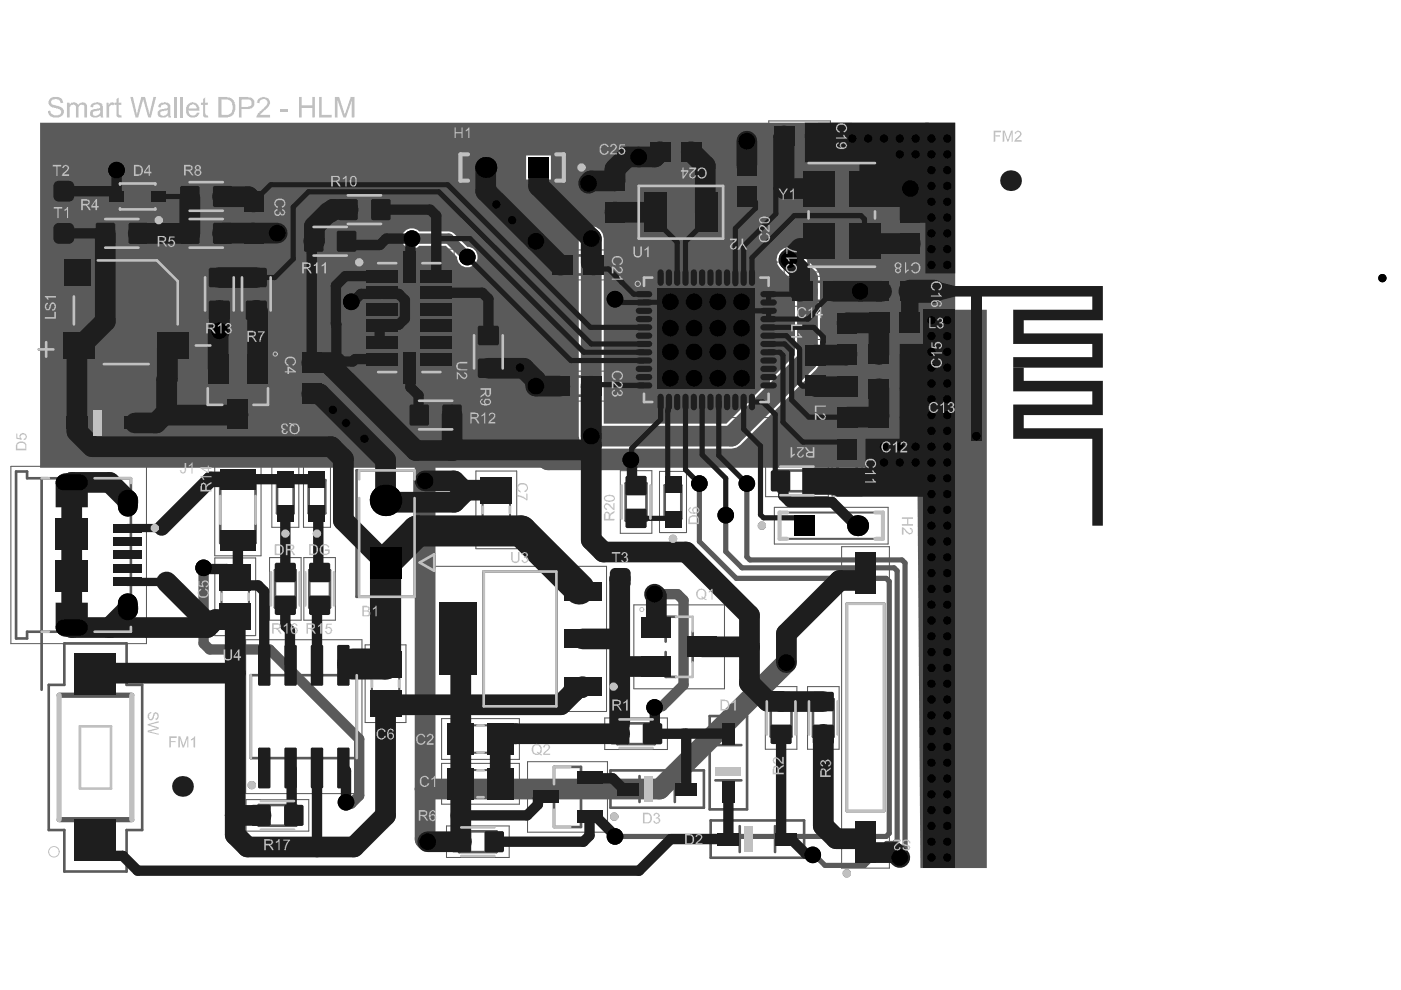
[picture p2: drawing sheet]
<svg xmlns="http://www.w3.org/2000/svg" width="297mm" height="210mm" viewBox="0 0 297 210" stroke-linecap="round" stroke-linejoin="round" font-family="sans-serif">
<g fill="none" stroke="#5a5a5a" stroke-width=".22">
<path d="M22.1 37.8h14.1v7.7h-14.1zM37.1 38.3h13.3v6.7h-13.3zM50.6 39.6h6.4v13.1h-6.4zM96.5 31.6h24.1v7.8h-24.1zM127.2 35.1h6.4v13.1h-6.4zM136.7 29h13.1v6.3h-13.1zM155.2 31.8h6.3v13h-6.3zM163 25.6h13.1v6.4h-13.1zM169.2 33.5h18.5v24.2h-18.5zM12.4 53.9h28.6v24.4h-28.6zM19.2 46.1h13.3v6.7h-13.3zM37.1 46.1h13.3v6.7h-13.3z"/>
<path d="M43.2 55.7h6.7v13.3h-6.7zM51 55.7h6.7v13.3h-6.7zM70.6 47.8v-6.7h13.3v6.7h-20.5v6.7h13.3v-6.7M77.3 52.8h19v29.1h-19zM116 53h13.1v6.4h-13.1zM133.2 55.6h33.1v32.9h-33.1zM166.9 58.6h13.1v6.3h-13.1zM183.1 58.6h13.1v6.3h-13.1zM189.8 41.8h6.4v13.1h-6.4zM41.5 73.4h17.8v19.2h-17.8zM62.9 73.7h6.4v13h-6.4zM100.2 68h6.7v13.2h-6.7z"/>
<path d="M115.5 78.7h13v6.3h-13zM169.6 72h6.5v13h-6.5zM176.4 78.7h6.4v13h-6.4zM176.4 65.3h6.4v13h-6.4zM183.1 79.2h13.1v12.5h-13.1zM183.1 65.2h13.1v6.5h-13.1zM183.1 72h13.1v6.3h-13.1zM2.3 98.9h28.8v37.6h-28.8zM45.5 98.4h9.8v19.4h-9.8zM57.6 98.8h5.8v13h-5.8zM64.3 98.8h5.8v13h-5.8zM85.7 84.7h13.3v6.6h-13.3z"/>
<path d="M100.9 99.9h8.7v16.4h-8.7zM131.5 99.8h6.7v13.3h-6.7zM139.8 99.9h5.8v13h-5.8zM162.3 98.6h13.3v6.7h-13.3zM176.4 92.1h6.4v13h-6.4zM183.1 85.6h13.1M183.1 85.4h13.1M45.5 118.3h8.7v16.5h-8.7zM57.2 118.2h6.6v13.3h-6.6zM64.4 118.2h6.7v13.3h-6.7zM164.2 107.6h24.1v7.7h-24.1zM178.4 115.9h10.2v68.2h-10.2z"/>
<path d="M52.1 135.6h24.6v32.7h-24.6zM77.4 136.7h8.7v16.5h-8.7zM91.9 120.1h36.7v30.8h-36.7zM134.4 128.2h19.2v17.8h-19.2zM93.6 152.4h16.5v8.6h-16.5zM128.2 152.2h13.3v6.7h-13.3zM162.3 145.6h6.7v13.3h-6.7zM171.2 145.6h6.7v13.3h-6.7zM52.2 169.5h13.3v6.7h-13.3zM93.6 161.9h16.5v8.6h-16.5zM94.7 175.1h13.3v6.7h-13.3zM111.8 161.5h17v14.9h-17z"/>
</g>
<path d="M12.6 85.7h19.8v7.9h-19.8zM13.6 136.4h13.2v8.8h3.3v30.8h-3.3v8.8h-13.2v-8.8h-3.3v-30.8h3.3zM150.5 151.8h7.9v19.8h-7.9zM129.4 163.3h19.8v8h-19.8zM150.7 173.9h19.8v8h-19.8z" fill="none" stroke="#5a5a5a" stroke-width=".56"/>
<g fill="#5a5a5a">
<path d="M136.5 61.9l1.3 .1 .2 .2 .1 .3-.4 .3h-1.2z"/>
<path d="M136.5 63.7h1.3l.2 .3 .1 .3-.4 .3h-1.2z"/>
<path d="M136.5 65.5h1.3l.2 .2 .1 .4-.4 .2h-1.2z"/>
<path d="M136.5 67.2h1.3l.2 .3 .1 .3-.4 .3h-1.2z"/>
<path d="M136.5 69h1.3l.2 .2 .1 .4-.4 .2-1.2 .1z"/>
<path d="M136.5 70.7l1.3 .1 .2 .2 .1 .3-.4 .3h-1.2z"/>
<path d="M136.5 72.5h1.3l.2 .2 .1 .4-.4 .3h-1.2z"/>
<path d="M136.5 74.2l1.3 .1 .2 .2 .1 .3-.4 .3h-1.2z"/>
<path d="M136.5 76h1.3l.2 .3 .1 .3-.4 .3h-1.2z"/>
<path d="M136.5 77.8h1.3l.2 .2 .1 .4-.4 .2h-1.2z"/>
<path d="M136.5 79.5l1.3 .1 .2 .2 .1 .3-.4 .3h-1.2z"/>
<path d="M136.5 81.3h1.3l.2 .2 .1 .4-.4 .3h-1.2z"/>
<path d="M139.7 83.8l.4-.1 .3 .2 .1 1.3h-.9z"/>
<path d="M141.5 83.8l.4-.1 .3 .2 .1 1.3h-.9z"/>
<path d="M143.3 83.8l.3-.1 .4 .2v1.3h-.9z"/>
<path d="M145 83.8l.4-.1 .3 .2 .1 1.3h-.9z"/>
<path d="M146.8 83.8l.4-.1 .3 .2v1.3h-.8z"/>
<path d="M148.6 83.8l.3-.1 .3 .2 .1 1.3h-.9z"/>
<path d="M150.3 83.8l.4-.1 .3 .2 .1 1.3h-.9z"/>
<path d="M152.1 83.8l.3-.1 .4 .2v1.3h-.9z"/>
<path d="M153.8 83.8l.4-.1 .3 .2 .1 1.3h-.9z"/>
<path d="M155.6 83.8l.4-.1 .3 .2v1.3h-.8z"/>
<path d="M157.4 83.8l.3-.1 .4 .2v1.3h-.9z"/>
<path d="M159.1 83.8l.4-.1 .3 .2 .1 1.3h-.9z"/>
<path d="M161.5 81.4l1.5-.1v.9l-1.3-.1-.3-.3z"/>
<path d="M161.5 79.7l1.5-.2v.9h-1.3l-.3-.4z"/>
<path d="M161.5 77.9l1.5-.1v.8h-1.3l-.3-.3z"/>
<path d="M161.5 76.1l1.5-.1v.9l-1.4-.1-.2-.3z"/>
<path d="M161.5 74.4l1.5-.2v.9h-1.3l-.3-.3z"/>
<path d="M161.6 72.6l1.4-.1v.9l-1.3-.1-.3-.3z"/>
<path d="M161.5 70.9l1.5-.2v.9h-1.3l-.3-.4z"/>
<path d="M161.5 69.1l1.5-.1v.9l-1.3-.1-.3-.3z"/>
<path d="M161.5 67.3l1.5-.1v.9l-1.4-.1-.2-.3z"/>
<path d="M161.5 65.6l1.5-.1v.8h-1.3l-.3-.3z"/>
<path d="M161.5 63.8l1.5-.1v.9l-1.3-.1-.3-.3z"/>
<path d="M161.5 62.1l1.5-.2v.9h-1.3l-.3-.4z"/>
<path d="M159 58.9h.9v1.1l-.3 .4h-.3l-.3-.3z"/>
<path d="M157.2 58.9h.9v1.1l-.2 .4h-.4l-.2-.3z"/>
<path d="M155.5 58.9h.8v1.1l-.2 .4h-.4l-.2-.3z"/>
<path d="M153.7 58.9h.9v1.1l-.3 .4h-.3l-.3-.3z"/>
<path d="M151.9 58.9h.9v1.1l-.2 .4h-.4l-.2-.3z"/>
<path d="M150.2 58.9h.9v1.1l-.3 .4h-.4l-.2-.3z"/>
<path d="M148.4 58.9h.9v1.1l-.3 .4h-.3l-.2-.3z"/>
<path d="M146.7 58.9h.8v1.1l-.2 .4h-.4l-.2-.3z"/>
<path d="M144.9 58.9h.9v1.1l-.3 .4h-.3l-.3-.3z"/>
<path d="M143.1 58.9h.9v1.1l-.2 .4h-.4l-.2-.3z"/>
<path d="M141.4 58.9h.9v1.1l-.3 .4h-.4l-.2-.3z"/>
<path d="M139.6 58.9h.9v1.1l-.3 .4h-.3l-.3-.3z"/>
<path d="M102 103.2h6.4v3.3h-6.4z"/>
<path d="M102 109.6h6.4v3.3h-6.4z"/>
<path d="M138.3 132h2.6v2h-2.6z"/>
<path d="M138.3 140.3h2.6v2h-2.6z"/>
<path d="M147.1 136.1h2.6v2h-2.6z"/>
<path d="M103.4 163h3.3v6.4h-3.3z"/>
<path d="M97 163h3.3v6.4h-3.3z"/>
<path d="M53.6 77.3h2v2.5h-2z"/>
<path d="M45.3 77.3h2v2.6h-2z"/>
<path d="M49.4 86.1h2v2.6h-2z"/>
<path d="M78.6 146.5h6.3v3.3h-6.3z"/>
<path d="M78.6 140.2h6.3v3.3h-6.3z"/>
<path d="M46.7 121.7h6.4v3.3h-6.4z"/>
<path d="M46.7 128.1h6.4v3.3h-6.4z"/>
<path d="M103.4 153.5h3.3v6.4h-3.3z"/>
<path d="M97 153.5h3.3v6.4h-3.3z"/>
</g>
<g fill="none" stroke="#5a5a5a" stroke-width=".56">
<path d="M25.4 38.9h7.5v5.5h-7.5zM39.8 39.5h7.9v4.4h-7.9zM128.4 37.8h4v7.7h-4zM139.4 30.1h7.7v4.1h-7.7zM156.3 34.4h4.1v7.8h-4.1zM165.7 26.8h7.7v4h-7.7zM171.4 34.6h14.1v22h-14.1zM15.7 55.2h17.6l4.4 4.4v17.6h-22zM21.9 47.3h7.9v4.4h-7.9zM39.8 47.3h7.9v4.4h-7.9zM44.3 58.4h4.4v7.9h-4.4zM51.8 42.3h4v7.7h-4z"/>
<path d="M52.1 58.4h4.4v7.9h-4.4zM66 49h8v4.3h-8zM73.3 42.3h7.9v4.3h-7.9zM80.2 56.4h13.2v21.9h-13.2zM118.7 54.2h7.7v4h-7.7zM138.3 58.9h22.9M169.6 59.7h7.7v4.1h-7.7zM185.8 59.7h7.7v4.1h-7.7zM191 44.5h4v7.7h-4zM8.2 74.1h3.1M9.8 72.5v3.1M41.5 73.2h3.1"/>
<path d="M64.1 76.3h4v7.8h-4zM101.3 70.6h4.5v8h-4.5zM118.1 79.8h7.8v4.1h-7.8zM136.5 60.6v22.9M163 60.6v22.9M171.1 75h3.5v7h-3.5zM177.6 67.9h4v7.8h-4zM185.8 73.1h7.7v4.1h-7.7zM186.1 66.7h7.1v3.5h-7.1zM3.4 100h2.3v1.4h22.1v32.5h-22.1v1.5h-2.3zM18.7 86.9v5.5M26.2 86.9v5.5"/>
<path d="M47.1 85.8h6.6M49.3 80.1h-5.3v2.2M51.5 80.1h5.3v2.2M75.6 99.7h12.3v26.8h-12.3zM88.4 85.8h7.9v4.4h-7.9zM138.3 85.2h22.9M165 99.8h7.9v4.4h-7.9zM177.6 94.7h4v7.8h-4zM177.8 81.7h3.6v7h-3.6zM185.8 80.4h7.7v4h-7.7zM185.8 86.5h7.7v4.1h-7.7zM8.8 101.4v44.8"/>
<path d="M46.7 101.1h7.5v14h-7.5zM58.7 101.8h3.6v7h-3.6zM65.4 101.8h3.6v7h-3.6zM89.6 118.9l2.5-1.4v2.9M132.7 102.5h4.4v7.9h-4.4zM140.9 102.9h3.6v7h-3.6zM58.3 120.9h4.4v7.9h-4.4zM65.6 120.9h4.4v7.9h-4.4zM102.6 121.2h15.4v28.6h-15.4zM141.1 138.2v5.3h2.2M143.3 130.8h-2.2v5.2M146.9 133.8v6.6"/>
<path d="M179.5 128h8v44h-8zM53.2 143.2h22.4v17.5h-22.4zM130.9 153.4h7.9v4.4h-7.9zM151.7 158h5.5M163.4 148.3h4.4v7.9h-4.4zM172.4 148.3h4.4v7.9h-4.4zM54.9 170.7h7.9v4.4h-7.9zM97.4 176.3h7.9v4.4h-7.9zM117.5 162.6h5.7v12.7h-5.7zM135.6 164.5v5.5M143.1 164.5v5.5M151.7 165.4h5.5"/>
<path d="M156.8 175.2v5.5M164.3 175.2v5.5"/>
<circle cx="140.1" cy="62.4" r=".98"/>
</g>
<path d="M102.3 106.4v3.4M108.1 106.4v3.3M47 125v3.2M52.8 124.9v3.3M78.8 143.4v3.2M84.6 143.3v3.3M100.2 159.6h3.4M100.2 153.8h3.2M100.2 169.1h3.4M100.2 163.3h3.2" fill="none" stroke="#5a5a5a" stroke-width=".45"/>
<path d="M97.6 32.7h21.9v5.6h-21.9zM165.3 108.7h21.9v5.5h-21.9z" fill="none" stroke="#5a5a5a" stroke-width=".44"/>
<path d="M12.5 147.4h15.4M12.5 173.8h15.4" fill="none" stroke="#5a5a5a" stroke-width="1.1"/>
<g fill="none" stroke="#5a5a5a" stroke-width=".88">
<circle cx="123.3" cy="35.5" r=".44"/>
<circle cx="33.7" cy="46.7" r=".44"/>
<circle cx="76.2" cy="55.6" r=".44"/>
<circle cx="32.8" cy="112" r=".44"/>
<circle cx="60.5" cy="113.1" r=".44"/>
<circle cx="67.2" cy="113.1" r=".44"/>
<circle cx="142.7" cy="114.2" r=".44"/>
<circle cx="161.5" cy="111.5" r=".44"/>
<circle cx="130.1" cy="145.6" r=".44"/>
<circle cx="53.4" cy="166.5" r=".44"/>
<circle cx="130.2" cy="173.1" r=".44"/>
<circle cx="179.5" cy="185.2" r=".44"/>
</g>
<path d="M179.5 128h8v44h-8z" fill="none" stroke="#5a5a5a" stroke-width=".21"/>
<g fill="#5a5a5a">
<path d="M194.6 65.7h14.6v118.3h-14.1l-.9-117.9z"/>
<path d="M8.5 26h194v73.2h-194zM111.6 32.9v5.2h5.2v-5.2zM85.5 49.4a2.17 2.17 0 0 0 .4 2.9 2.17 2.17 0 0 0 3-.2h5.6l2.4 2.4a2.17 2.17 0 0 0 2.2 2.2 2.17 2.17 0 0 0 2.2-2.2 2.17 2.17 0 0 0-2.2-2.2l-3.4-3.1-.5-.1h-6.3a2.12 2.12 0 0 0-3.4 .3zM123.5 48.7l-.6 .9-.2 1v41.9a2.64 2.64 0 0 0 2.7 2.6h29.7l1-.2 .9-.6 16.1-16 .6-.9 .2-1v-17.4l-.2-1-.6-.9-3.9-3.9a2.65 2.65 0 0 0-3.8 0 2.65 2.65 0 0 0 0 3.7l3.2 3.2v15.2l-14.6 14.5h-26v-39.2a2.65 2.65 0 0 0-1.6-2.5 2.65 2.65 0 0 0-2.9 .6z"/>
</g>
<path d="M24.7 36.1l13.4 13.3h20.7v11.8M124.8 38.9l-11.2 11.1v12.7M182.4 29.2v62.2l4.5 4.4 8.9-8.9M193 40l.2-.2v-3.6l-7-7h-27.1l-.8 .7-.5-.5h-18.5l-8.9 8.9v25.1M125.4 50.6v41.9h29.7l16.1-16.1v-17.4l-3.9-3.9M58.8 61.2l-8.9 8.9h-3.4M58.8 61.2l2.6 2.6h12.9l.2 .2M74.5 64v11.2l15.6 15.6v87.1l.6 .6M113.6 64v30.9l2.6 2.6h17.5M113.6 63.8h-38.9l-.2 .2M166.7 140.5l-26.8 26.8h-49.8" fill="none" stroke="#5a5a5a" stroke-width="4.4"/>
<path d="M171.2 61.9l.2 .2M148.3 102.5v12.3l7.8 7.8h31.8l.6 .7v53.4l-.6 .6h-57.5M153.9 109.2v7.8l3.4 3.4h32.3l.6 .6v57.2l-.6 .6h-1.6l-4.7 4.7h-8.4l-2.2-2.2h-.4M158.3 102.5v15.6l.7 .6h32.2l.7 .7v60.6l-1.1 1.2v.6M152.6 177.3h.1" fill="none" stroke="#5a5a5a" stroke-width="1.1"/>
<path d="M87.3 50.6h7.9l3.9 3.9M43.2 120.4v16l1.3 1.3h12.6l19.1 19v12l-1.7 1.7h-1.4l.3-.3M138.8 126h4.8l1.3 1.3v17.9l-4.5 4.5h-1.4l-.2 .3" fill="none" stroke="#5a5a5a" stroke-width="2.2"/>
<g fill="#000">
<circle cx="24.7" cy="36.1" r="1.76"/>
<circle cx="103" cy="35.5" r="2.22"/>
<circle cx="124.8" cy="38.9" r="1.76"/>
<circle cx="135.4" cy="33.3" r="1.76"/>
<circle cx="158.3" cy="29.9" r="1.76"/>
<circle cx="180.7" cy="29.4" r=".88"/>
<circle cx="184.1" cy="29.4" r=".88"/>
<circle cx="187.4" cy="29.4" r=".88"/>
<circle cx="190.8" cy="32.7" r=".88"/>
<circle cx="190.8" cy="29.4" r=".88"/>
<circle cx="193" cy="40" r="1.76"/>
<circle cx="194.1" cy="32.7" r=".88"/>
<circle cx="194.1" cy="29.4" r=".88"/>
<circle cx="197.5" cy="32.7" r=".88"/>
<circle cx="197.5" cy="29.4" r=".88"/>
<circle cx="197.5" cy="39.4" r=".88"/>
<circle cx="197.5" cy="36.1" r=".88"/>
<circle cx="200.8" cy="32.7" r=".88"/>
<circle cx="200.8" cy="29.4" r=".88"/>
<circle cx="200.8" cy="39.4" r=".88"/>
<circle cx="200.8" cy="36.1" r=".88"/>
<circle cx="58.8" cy="49.4" r="1.76"/>
<circle cx="87.3" cy="50.6" r="1.76"/>
<circle cx="99.1" cy="54.5" r="1.76"/>
<circle cx="105.2" cy="43.3" r=".88"/>
<circle cx="108.6" cy="46.7" r=".88"/>
<circle cx="113.6" cy="51.2" r="1.76"/>
<circle cx="125.4" cy="50.6" r="1.76"/>
<circle cx="167.3" cy="55.1" r="1.76"/>
<circle cx="197.5" cy="56.2" r=".88"/>
<circle cx="197.5" cy="52.8" r=".88"/>
<circle cx="197.5" cy="42.8" r=".88"/>
<circle cx="197.5" cy="46.1" r=".88"/>
<circle cx="197.5" cy="49.5" r=".88"/>
<circle cx="200.8" cy="56.2" r=".88"/>
<circle cx="200.8" cy="52.8" r=".88"/>
<circle cx="200.8" cy="42.8" r=".88"/>
<circle cx="200.8" cy="46.1" r=".88"/>
<circle cx="200.8" cy="49.5" r=".88"/>
<circle cx="293.1" cy="59" r=".88"/>
<circle cx="46.5" cy="70.1" r="1.76"/>
<circle cx="74.5" cy="64" r="1.76"/>
<circle cx="110.3" cy="78" r=".88"/>
<circle cx="130.4" cy="63.4" r="1.76"/>
<circle cx="142.1" cy="69.6" r="1.76"/>
<circle cx="142.1" cy="74.6" r="1.76"/>
<circle cx="142.1" cy="64" r="1.76"/>
<circle cx="147.2" cy="74.6" r="1.76"/>
<circle cx="147.2" cy="69.6" r="1.76"/>
<circle cx="147.2" cy="64" r="1.76"/>
<circle cx="152.2" cy="69.6" r="1.76"/>
<circle cx="152.2" cy="74.6" r="1.76"/>
<circle cx="152.2" cy="64" r="1.76"/>
<circle cx="157.2" cy="74.6" r="1.76"/>
<circle cx="157.2" cy="69.6" r="1.76"/>
<circle cx="157.2" cy="64" r="1.76"/>
<circle cx="182.4" cy="61.8" r="1.76"/>
<circle cx="197.5" cy="67.9" r=".88"/>
<circle cx="197.5" cy="74.6" r=".88"/>
<circle cx="197.5" cy="78" r=".88"/>
<circle cx="197.5" cy="71.3" r=".88"/>
<circle cx="200.8" cy="67.9" r=".88"/>
<circle cx="200.8" cy="78" r=".88"/>
<circle cx="200.8" cy="74.6" r=".88"/>
<circle cx="200.8" cy="71.3" r=".88"/>
<circle cx="70.6" cy="86.9" r=".88"/>
<circle cx="73.4" cy="89.7" r=".88"/>
<circle cx="77.3" cy="93" r=".88"/>
<circle cx="113.6" cy="81.9" r="1.76"/>
<circle cx="125.4" cy="92.5" r="1.76"/>
<circle cx="133.7" cy="97.5" r="1.76"/>
<circle cx="142.1" cy="80.2" r="1.76"/>
<circle cx="147.2" cy="80.2" r="1.76"/>
<circle cx="152.2" cy="80.2" r="1.76"/>
<circle cx="157.2" cy="80.2" r="1.76"/>
<circle cx="187.4" cy="94.7" r=".88"/>
<circle cx="187.4" cy="98.1" r=".88"/>
<circle cx="190.8" cy="94.7" r=".88"/>
<circle cx="190.8" cy="98.1" r=".88"/>
<circle cx="194.1" cy="94.7" r=".88"/>
<circle cx="194.1" cy="98.1" r=".88"/>
<circle cx="197.5" cy="88" r=".88"/>
<circle cx="197.5" cy="91.4" r=".88"/>
<circle cx="197.5" cy="81.3" r=".88"/>
<circle cx="197.5" cy="94.7" r=".88"/>
<circle cx="197.5" cy="98.1" r=".88"/>
<circle cx="197.5" cy="84.7" r=".88"/>
<circle cx="200.8" cy="91.4" r=".88"/>
<circle cx="200.8" cy="88" r=".88"/>
<circle cx="200.8" cy="81.3" r=".88"/>
<circle cx="200.8" cy="94.7" r=".88"/>
<circle cx="200.8" cy="98.1" r=".88"/>
<circle cx="200.8" cy="84.7" r=".88"/>
<circle cx="207" cy="92.5" r=".88"/>
<circle cx="81.7" cy="106.1" r="3.3"/>
<circle cx="90.1" cy="102" r="1.76"/>
<circle cx="148.3" cy="102.5" r="1.76"/>
<circle cx="153.9" cy="109.2" r="1.76"/>
<circle cx="158.3" cy="102.5" r="1.76"/>
<circle cx="181.8" cy="111.5" r="2.22"/>
<circle cx="197.5" cy="111.5" r=".88"/>
<circle cx="197.5" cy="114.8" r=".88"/>
<circle cx="197.5" cy="101.4" r=".88"/>
<circle cx="197.5" cy="104.8" r=".88"/>
<circle cx="197.5" cy="118.2" r=".88"/>
<circle cx="197.5" cy="108.1" r=".88"/>
<circle cx="200.8" cy="114.8" r=".88"/>
<circle cx="200.8" cy="111.5" r=".88"/>
<circle cx="200.8" cy="101.4" r=".88"/>
<circle cx="200.8" cy="104.8" r=".88"/>
<circle cx="200.8" cy="118.2" r=".88"/>
<circle cx="200.8" cy="108.1" r=".88"/>
<circle cx="43.2" cy="120.4" r="1.76"/>
<circle cx="138.8" cy="126" r="1.76"/>
<circle cx="197.5" cy="128.2" r=".88"/>
<circle cx="197.5" cy="124.9" r=".88"/>
<circle cx="197.5" cy="138.3" r=".88"/>
<circle cx="197.5" cy="134.9" r=".88"/>
<circle cx="197.5" cy="131.6" r=".88"/>
<circle cx="197.5" cy="121.5" r=".88"/>
<circle cx="200.8" cy="128.2" r=".88"/>
<circle cx="200.8" cy="124.9" r=".88"/>
<circle cx="200.8" cy="138.3" r=".88"/>
<circle cx="200.8" cy="134.9" r=".88"/>
<circle cx="200.8" cy="131.6" r=".88"/>
<circle cx="200.8" cy="121.5" r=".88"/>
<circle cx="138.8" cy="150" r="1.76"/>
<circle cx="166.7" cy="140.5" r="1.76"/>
<circle cx="197.5" cy="141.6" r=".88"/>
<circle cx="197.5" cy="158.4" r=".88"/>
<circle cx="197.5" cy="148.3" r=".88"/>
<circle cx="197.5" cy="151.7" r=".88"/>
<circle cx="197.5" cy="155" r=".88"/>
<circle cx="197.5" cy="145" r=".88"/>
<circle cx="200.8" cy="141.6" r=".88"/>
<circle cx="200.8" cy="158.4" r=".88"/>
<circle cx="200.8" cy="148.3" r=".88"/>
<circle cx="200.8" cy="151.7" r=".88"/>
<circle cx="200.8" cy="155" r=".88"/>
<circle cx="200.8" cy="145" r=".88"/>
<circle cx="73.4" cy="170.1" r="1.76"/>
<circle cx="90.7" cy="178.5" r="1.76"/>
<circle cx="130.4" cy="177.3" r="1.76"/>
<circle cx="197.5" cy="165.1" r=".88"/>
<circle cx="197.5" cy="161.7" r=".88"/>
<circle cx="197.5" cy="171.8" r=".88"/>
<circle cx="197.5" cy="175.1" r=".88"/>
<circle cx="197.5" cy="178.5" r=".88"/>
<circle cx="197.5" cy="168.4" r=".88"/>
<circle cx="200.8" cy="165.1" r=".88"/>
<circle cx="200.8" cy="161.7" r=".88"/>
<circle cx="200.8" cy="175.1" r=".88"/>
<circle cx="200.8" cy="171.8" r=".88"/>
<circle cx="200.8" cy="178.5" r=".88"/>
<circle cx="200.8" cy="168.4" r=".88"/>
<circle cx="172.3" cy="181.3" r="1.76"/>
<circle cx="190.8" cy="181.8" r="1.76"/>
<circle cx="197.5" cy="181.8" r=".88"/>
<circle cx="200.8" cy="181.8" r=".88"/>
</g>
<path d="M13.5 102.3h3.4M13.5 133.1h3.4" fill="none" stroke="#000" stroke-width="3.4"/>
<path d="M27.1 105.9v1.5M27.1 127.9v1.5" fill="none" stroke="#000" stroke-width="4.2"/>
<g fill="#000">
<path d="M112 33.3h4.4v4.4h-4.4z" fill-rule="evenodd"/>
<path d="M78.4 115.9h6.7v6.7h-6.7z" fill-rule="evenodd"/>
<path d="M168.4 109.2h4.5v4.5h-4.5z" fill-rule="evenodd"/>
</g>
<g fill="#1e1e1e">
<path d="M195.8 65.6h6.7v118.4h-6.7z"/>
<path d="M196.4 59.6h1.8l4.3 1h31.3v7.3h-16.7v2.8h16.7v7.3h-19v-2.3h16.8v-2.8h-16.8v-7.2h16.8v-2.8h-29.1l-4.3 1h-1.8z"/>
<path d="M214.8 78h2.3v2.7h16.7v7.3h-16.7v2.8h16.7v20.7h-2.2v-18.5h-16.8v-7.2h16.8v-2.8h-16.8z"/>
<path d="M205.9 62.9h2.2v30.7h-2.2z"/>
<path d="M139.3 61.2h20.7v21.2h-20.7z"/>
<path d="M170.6 26h26.3v21.2h-5.6l-.5-.5v-2.8h-8.4v-9.5h-11.8z"/>
<path d="M190.8 72.9h5.4l.2 32-.4 .4h-18.6l-.4-.3-.6-.1h-6.3v-5.7h13.4v-6.2h7.3z"/>
<path d="M196.2 26h6.3v32h-6.3z"/>
<path d="M11.8 127.8h6.8v5a2.19 2.19 0 0 1-2.2 2.2h-2.4a2.19 2.19 0 0 1-2.2-2.2z"/>
<path d="M12.4 101l.6-.4 .7-.2 2.7-.1a2.19 2.19 0 0 1 2.2 2.2v5.1h-6.8v-5.3l.2-.8z"/>
</g>
<g fill="none" stroke="#1e1e1e" stroke-width="4.4">
<path d="M103 35.5v5l15.6 15.7h.7M114.2 35.5h.1M114.2 35.5v3.9l11.2 11.2M139.9 32.2l-1.1 1.1h-5.8l-2.6 2.6v2.5h-5.1l-.5 .5M146.6 32.2l2.9 2.9v9.7l.2 .2M166.2 28.8v11.2h7.4M172.8 28.8l.6-.5h7.3l4.5 4.5-.8 .7v5.4l-1.1 1.1h9.7v5.1M53.5 49.4h5.3M73.8 44.5l-3.2-.1-.6 .6h-.3l-3 3v3.1l-.2 .1M125.4 50.6v5.1l.5 .5M130.4 45h8.6M173.6 51.2v.4l-1.1 1.1h-2.8l-2.4 2.4 2.2 2.2v4.5"/>
<path d="M183.3 51.2l.5 .5h9.2M46.5 65.8v4.3l-.2 .3v7.7M103.6 78.1h7.4l2.6 2.6v1.2M176.7 61.8h10.2M179.6 75.1l-.2 .2h-6.5M179.6 68.5h6.8v6.7M193 75.2v20.7l-2.6 2.5h-.9l-2.1-2M34.8 88h15.6M35.3 87.4l-2.2 2.3M67.7 83.5l14 14v8.6l.4 .4M95.8 88v7.5M125.3 81.9l.1 32.6 2.5 2.5h17.6"/>
<path d="M125.4 94.4l-1 1h-28.6M172.9 81.7l.2 .3h6.5M186.4 82.4v5.9l-.2 .1h-6.6M190.8 99.7l-2.2 2.2h-9M179.3 101.7l-.2 .2-6.7 .1M23.2 133.1h20.8M178 123.1h5.5M21.1 142.7l-.6 .6M106.1 156.2v10M49.9 172.9h5.4M177.3 177.8h6.2v3h6.2l1.1 1"/>
</g>
<g fill="none" stroke="#1e1e1e" stroke-width="2.2">
<path d="M66.1 53.4v23.5M66.1 53.4h.1M80.7 44.5h10.5l1.3 1.2v12.9M87.3 50.6h-5.4l-1.4 1.3h-6.2l-.8-.7M71.3 68.8v8.1M81.1 76.1h-5.8l-.5 .5h-3.5M92.5 62.1h9.8l1.3 1.3v7.7M50.4 101.6h16.7M165.5 102l.6 .6v2.5l1.3 1.3h9l5.1 5.1h.3M179.3 101.7l.3 .2M72.8 140.8h2M138.5 155.6h7"/>
<path d="M61.6 162.8l.2 .2v9.4l.5 .5M124.8 173.3h1.7M125 173.1v4.1M154.4 167.9v10h-12.2M166.7 177.9h1l3.1 3.1h1.3l.2 .3"/>
</g>
<g fill="none" stroke="#1e1e1e" stroke-width="1.1">
<path d="M165.1 28.3l-.6 .6v16.5l-6.8 6.8v7.8M53.8 42.8l3.6-3.6h37.5l30.3 30.2h11.3M54.3 58.8h3.9l4-3.9v-11l3.2-3.2h27.6l32.4 32.2h11.1M92.9 50.6h6.7l24.2 24.1h12.7M99.1 54.5l22 21.9h15.4M125.9 56.2l1.5 .8h1.6l5.4 5.4h2.1M131.8 59.8h.1M139 45v1.8l4.6 4.6v7.5M149.7 45v1.8l-4.4 4.4v7.7M158.3 41.6l1.3 1.3h.6v1.3l-4.3 4.2v11.8M183.9 50.6l-.6-.7v-3.4l-.8-.8h-14.1l-9 9v3.2M147.2 64l-15.5 .1"/>
<path d="M163 74.7h2.4l.6 .6v14.2l4.2 4.2h7.9l1.5 1.6M163 71.2h3.7l2.8 2.8v7.2l.7 .7h2.6l.1-.2M163 69.4h9.5l2.1 2-.1 2.3-1.6 1.6M163 72.9h3.4l1.4 1.5v10.4l3.7 3.6h8.1M169.5 61.8l.3 .3-.3 .3h-6.5v1.7M176.7 61.8l-3.4 3.3v.6l-2 2h-8.3v-1.8h-3.5l-1.9-1.9h-.4M136.5 81.7l-10.9-.1-.3 .3M140.1 85.2v3.8l-6.2 6.1v2.2l-.2 .2M141.8 85.2v1.2l-.2 .7v14.6l1.1 1.1M145.3 85.2v14.4l3 2.9M148.9 85.2v11.2l5 5v7.8M152.4 85.2v11.4l5.9 5.9"/>
<path d="M157.7 85.2v5.8l3.5 3.6v14.5l.7 .7h7.1l1.6 1.7M159.4 85.2h2.3l2.7 2.7v12.9l1.1 1.2"/>
</g>
<path d="M157.2 74.6v5.6h-15.1M193 61.8l-.1 6.7" fill="none" stroke="#1e1e1e" stroke-width="3.7"/>
<path d="M193 61.8h5" fill="none" stroke="#1e1e1e" stroke-width="4.9"/>
<path d="M88.5 112.6h22" fill="none" stroke="#1e1e1e" stroke-width="6.6"/>
<circle cx="95.8" cy="95.5" r="2.2" fill="#1e1e1e"/>
<g fill="none" stroke="#1e1e1e" stroke-width="4.4">
<path d="M22.3 49.5v18.6l-5.1 5.1h-.4l-.5 .5v17.8M40.2 41.9v7.6h-10.9M47.2 41.7h5.5l1.1 1.1M47.3 49.4v.1M53.5 49.4l-6.3 .1M36.6 73.2h-.5l-.6 .7-.2 13.5M66.1 76.9h5.2M69.7 77.1l18.4 18.4h7.7M50.4 87.8v.2M66.1 83.5h1.6M113.6 81.9h5.1M145.5 117l13.4 13.4v14.4l3.9 3.9"/>
<path d="M178 123.1l-11.3 11.3v6.1M183.5 121.4v1.7"/>
</g>
<path d="M24.7 36.1v4.4h-11.2M13.5 49.5h8.9M81.1 58.6h-7.9l-2 1.9 .1 8.3M87.3 50.6v.3l-.3 .4v3.1l-.2 .2v2M74.5 64h.3l1.7-1.7h4.3l.3-.2 .2 .2h3.2l1.4 1.3v3.9l-1.4 1.4h-3.2l-.8 .4v3.1l.2 .2h.4M86.8 78.1l.2 .3v3.7l1.7 1.7v4.1l.2 .1M133.7 97.5l.3 .3v4.3l.9 .9" fill="none" stroke="#1e1e1e" stroke-width="2.2"/>
<path d="M33.6 41.7h6.6M134.9 109.9l1.2-1.2v.7l.5 .5h5.9l.2 .2" fill="none" stroke="#1e1e1e" stroke-width="1.1"/>
<circle cx="34.8" cy="88" r="2.2" fill="#1e1e1e"/>
<g fill="none" stroke="#1e1e1e" stroke-width="4.4">
<path d="M158.3 29.9v5.1M46.5 58.8h7.8M54.3 65.8l.3 .3v12M16.3 91.5l3.2 3.2h50.7l2.6 2.6v13l8.9 9M28.6 89.7h4.5M27.1 106.7v-.6l-3.9-3.8h-8v30.8h8l3.9-3.9v-.5M90.1 102h6.2l2.3 2.3-2.3 2.2h-14.2M98.2 103.9h7M35.3 123.4l9.2 9.1M44 133.1l1.6-1.7h3.6l.7-.7v46.3l2.6 2.6h22.5l6.7-6.7v-23.8M97 135.5l.7 .6v42.2M123.5 135.5h7.9"/>
<path d="M131.5 122.6l-.1 .1v30.6M138.8 126l.4 .4v6.6M148.8 137.1h10.1M20.2 143l.3 .3M21.1 142.7h28.8M109.3 155.6h.1M123.5 145.6l-.2 .2h-1.6v.8l-2.8 2.8h-36.9M131.4 155.6h-24.7l-.6 .6M133.5 141.3h5.7M162.8 148.7h11.8M174.6 155.7v19.4l2.7 2.7M90.7 178.5h7.1"/>
</g>
<path d="M88.5 112.6l-6.8 6.7v21.5h-6.9M110.5 112.6l12.3 12.3" fill="none" stroke="#1e1e1e" stroke-width="6.6"/>
<g fill="none" stroke="#1e1e1e" stroke-width="2.2">
<path d="M50.4 101.6h.1M50.4 114.6v7.2M60.5 108.9v12.5M67.1 101.6l.1 .1M67.2 108.9l.3 .3v11.9l.3 .3M43.2 120.4l.2 .2h4.8l1.7 1.8M50.4 122.5l1.7 1.6h2.6l1.3 1.3v15.7M60.5 128.3v4.4l1 1v7.2l.1 .2M67.8 128.3l-.6 .6v12.2M72.8 140.8v.3M138.8 150v5.2l-.5 .4M144.9 155.5l9.5 .1"/>
<path d="M145.5 155.6v11.7M165.6 155.7v22l.2 .2M67.2 162.8v16.8M72.8 162.8l.6 .6v6.7M115.7 169h-1.4l-.2 .2v1.4l-2.4 2.3h-14M125 164.8l.2 .2h4.7l2.3 2.3h1M125 177.2l-1.3 1.3h-18.9M126.5 173.3l3.9 3.9v.1M142.2 177.9l-6.7 6.7h-106.3l-3.2-3.1h-2.5l-3.3-3.3"/>
</g>
<path d="M27 112h7.3M27 123.4h8.3" fill="none" stroke="#1e1e1e" stroke-width="1.8"/>
<path d="M50.4 101.6h-5.8l-10.3 10.4" fill="none" stroke="#1e1e1e" stroke-width="3.3"/>
<g fill="#000">
<circle cx="24.7" cy="36.1" r="1.76"/>
<circle cx="103" cy="35.5" r="2.22"/>
<circle cx="124.8" cy="38.9" r="1.76"/>
<circle cx="135.4" cy="33.3" r="1.76"/>
<circle cx="158.3" cy="29.9" r="1.76"/>
<circle cx="180.7" cy="29.4" r=".88"/>
<circle cx="184.1" cy="29.4" r=".88"/>
<circle cx="187.4" cy="29.4" r=".88"/>
<circle cx="190.8" cy="32.7" r=".88"/>
<circle cx="190.8" cy="29.4" r=".88"/>
<circle cx="193" cy="40" r="1.76"/>
<circle cx="194.1" cy="32.7" r=".88"/>
<circle cx="194.1" cy="29.4" r=".88"/>
<circle cx="197.5" cy="32.7" r=".88"/>
<circle cx="197.5" cy="29.4" r=".88"/>
<circle cx="197.5" cy="39.4" r=".88"/>
<circle cx="197.5" cy="36.1" r=".88"/>
<circle cx="200.8" cy="32.7" r=".88"/>
<circle cx="200.8" cy="29.4" r=".88"/>
<circle cx="200.8" cy="39.4" r=".88"/>
<circle cx="200.8" cy="36.1" r=".88"/>
<circle cx="58.8" cy="49.4" r="1.76"/>
<circle cx="87.3" cy="50.6" r="1.76"/>
<circle cx="99.1" cy="54.5" r="1.76"/>
<circle cx="105.2" cy="43.3" r=".88"/>
<circle cx="108.6" cy="46.7" r=".88"/>
<circle cx="113.6" cy="51.2" r="1.76"/>
<circle cx="125.4" cy="50.6" r="1.76"/>
<circle cx="167.3" cy="55.1" r="1.76"/>
<circle cx="197.5" cy="56.2" r=".88"/>
<circle cx="197.5" cy="52.8" r=".88"/>
<circle cx="197.5" cy="42.8" r=".88"/>
<circle cx="197.5" cy="46.1" r=".88"/>
<circle cx="197.5" cy="49.5" r=".88"/>
<circle cx="200.8" cy="56.2" r=".88"/>
<circle cx="200.8" cy="52.8" r=".88"/>
<circle cx="200.8" cy="42.8" r=".88"/>
<circle cx="200.8" cy="46.1" r=".88"/>
<circle cx="200.8" cy="49.5" r=".88"/>
<circle cx="293.1" cy="59" r=".88"/>
<circle cx="46.5" cy="70.1" r="1.76"/>
<circle cx="74.5" cy="64" r="1.76"/>
<circle cx="110.3" cy="78" r=".88"/>
<circle cx="130.4" cy="63.4" r="1.76"/>
<circle cx="142.1" cy="69.6" r="1.76"/>
<circle cx="142.1" cy="74.6" r="1.76"/>
<circle cx="142.1" cy="64" r="1.76"/>
<circle cx="147.2" cy="74.6" r="1.76"/>
<circle cx="147.2" cy="69.6" r="1.76"/>
<circle cx="147.2" cy="64" r="1.76"/>
<circle cx="152.2" cy="69.6" r="1.76"/>
<circle cx="152.2" cy="74.6" r="1.76"/>
<circle cx="152.2" cy="64" r="1.76"/>
<circle cx="157.2" cy="74.6" r="1.76"/>
<circle cx="157.2" cy="69.6" r="1.76"/>
<circle cx="157.2" cy="64" r="1.76"/>
<circle cx="182.4" cy="61.8" r="1.76"/>
<circle cx="197.5" cy="67.9" r=".88"/>
<circle cx="197.5" cy="74.6" r=".88"/>
<circle cx="197.5" cy="78" r=".88"/>
<circle cx="197.5" cy="71.3" r=".88"/>
<circle cx="200.8" cy="67.9" r=".88"/>
<circle cx="200.8" cy="78" r=".88"/>
<circle cx="200.8" cy="74.6" r=".88"/>
<circle cx="200.8" cy="71.3" r=".88"/>
<circle cx="70.6" cy="86.9" r=".88"/>
<circle cx="73.4" cy="89.7" r=".88"/>
<circle cx="77.3" cy="93" r=".88"/>
<circle cx="113.6" cy="81.9" r="1.76"/>
<circle cx="125.4" cy="92.5" r="1.76"/>
<circle cx="133.7" cy="97.5" r="1.76"/>
<circle cx="142.1" cy="80.2" r="1.76"/>
<circle cx="147.2" cy="80.2" r="1.76"/>
<circle cx="152.2" cy="80.2" r="1.76"/>
<circle cx="157.2" cy="80.2" r="1.76"/>
<circle cx="187.4" cy="94.7" r=".88"/>
<circle cx="187.4" cy="98.1" r=".88"/>
<circle cx="190.8" cy="94.7" r=".88"/>
<circle cx="190.8" cy="98.1" r=".88"/>
<circle cx="194.1" cy="94.7" r=".88"/>
<circle cx="194.1" cy="98.1" r=".88"/>
<circle cx="197.5" cy="88" r=".88"/>
<circle cx="197.5" cy="91.4" r=".88"/>
<circle cx="197.5" cy="81.3" r=".88"/>
<circle cx="197.5" cy="94.7" r=".88"/>
<circle cx="197.5" cy="98.1" r=".88"/>
<circle cx="197.5" cy="84.7" r=".88"/>
<circle cx="200.8" cy="91.4" r=".88"/>
<circle cx="200.8" cy="88" r=".88"/>
<circle cx="200.8" cy="81.3" r=".88"/>
<circle cx="200.8" cy="94.7" r=".88"/>
<circle cx="200.8" cy="98.1" r=".88"/>
<circle cx="200.8" cy="84.7" r=".88"/>
<circle cx="207" cy="92.5" r=".88"/>
<circle cx="81.7" cy="106.1" r="3.3"/>
<circle cx="90.1" cy="102" r="1.76"/>
<circle cx="148.3" cy="102.5" r="1.76"/>
<circle cx="153.9" cy="109.2" r="1.76"/>
<circle cx="158.3" cy="102.5" r="1.76"/>
<circle cx="181.8" cy="111.5" r="2.22"/>
<circle cx="197.5" cy="111.5" r=".88"/>
<circle cx="197.5" cy="114.8" r=".88"/>
<circle cx="197.5" cy="101.4" r=".88"/>
<circle cx="197.5" cy="104.8" r=".88"/>
<circle cx="197.5" cy="118.2" r=".88"/>
<circle cx="197.5" cy="108.1" r=".88"/>
<circle cx="200.8" cy="114.8" r=".88"/>
<circle cx="200.8" cy="111.5" r=".88"/>
<circle cx="200.8" cy="101.4" r=".88"/>
<circle cx="200.8" cy="104.8" r=".88"/>
<circle cx="200.8" cy="118.2" r=".88"/>
<circle cx="200.8" cy="108.1" r=".88"/>
<circle cx="43.2" cy="120.4" r="1.76"/>
<circle cx="138.8" cy="126" r="1.76"/>
<circle cx="197.5" cy="128.2" r=".88"/>
<circle cx="197.5" cy="124.9" r=".88"/>
<circle cx="197.5" cy="138.3" r=".88"/>
<circle cx="197.5" cy="134.9" r=".88"/>
<circle cx="197.5" cy="131.6" r=".88"/>
<circle cx="197.5" cy="121.5" r=".88"/>
<circle cx="200.8" cy="128.2" r=".88"/>
<circle cx="200.8" cy="124.9" r=".88"/>
<circle cx="200.8" cy="138.3" r=".88"/>
<circle cx="200.8" cy="134.9" r=".88"/>
<circle cx="200.8" cy="131.6" r=".88"/>
<circle cx="200.8" cy="121.5" r=".88"/>
<circle cx="138.8" cy="150" r="1.76"/>
<circle cx="166.7" cy="140.5" r="1.76"/>
<circle cx="197.5" cy="141.6" r=".88"/>
<circle cx="197.5" cy="158.4" r=".88"/>
<circle cx="197.5" cy="148.3" r=".88"/>
<circle cx="197.5" cy="151.7" r=".88"/>
<circle cx="197.5" cy="155" r=".88"/>
<circle cx="197.5" cy="145" r=".88"/>
<circle cx="200.8" cy="141.6" r=".88"/>
<circle cx="200.8" cy="158.4" r=".88"/>
<circle cx="200.8" cy="148.3" r=".88"/>
<circle cx="200.8" cy="151.7" r=".88"/>
<circle cx="200.8" cy="155" r=".88"/>
<circle cx="200.8" cy="145" r=".88"/>
<circle cx="73.4" cy="170.1" r="1.76"/>
<circle cx="90.7" cy="178.5" r="1.76"/>
<circle cx="130.4" cy="177.3" r="1.76"/>
<circle cx="197.5" cy="165.1" r=".88"/>
<circle cx="197.5" cy="161.7" r=".88"/>
<circle cx="197.5" cy="171.8" r=".88"/>
<circle cx="197.5" cy="175.1" r=".88"/>
<circle cx="197.5" cy="178.5" r=".88"/>
<circle cx="197.5" cy="168.4" r=".88"/>
<circle cx="200.8" cy="165.1" r=".88"/>
<circle cx="200.8" cy="161.7" r=".88"/>
<circle cx="200.8" cy="175.1" r=".88"/>
<circle cx="200.8" cy="171.8" r=".88"/>
<circle cx="200.8" cy="178.5" r=".88"/>
<circle cx="200.8" cy="168.4" r=".88"/>
<circle cx="172.3" cy="181.3" r="1.76"/>
<circle cx="190.8" cy="181.8" r="1.76"/>
<circle cx="197.5" cy="181.8" r=".88"/>
<circle cx="200.8" cy="181.8" r=".88"/>
</g>
<path d="M13.5 102.3h3.4M13.5 133.1h3.4" fill="none" stroke="#000" stroke-width="3.4"/>
<path d="M27.1 105.9v1.5M27.1 127.9v1.5" fill="none" stroke="#000" stroke-width="4.2"/>
<g fill="#000">
<path d="M112 33.3h4.4v4.4h-4.4z" fill-rule="evenodd"/>
<path d="M78.4 115.9h6.7v6.7h-6.7z" fill-rule="evenodd"/>
<path d="M168.4 109.2h4.5v4.5h-4.5z" fill-rule="evenodd"/>
</g>
<g fill="#1e1e1e">
<path d="M54.7 137.1l.3-.4h2l.3 .4v8l-.3 .3h-2l-.3-.3z" fill-rule="evenodd"/>
<path d="M60.3 137.1l.3-.4h2l.3 .4v8l-.3 .3h-2l-.3-.3z" fill-rule="evenodd"/>
<path d="M65.9 137.1l.3-.4h2l.3 .4v8l-.3 .3h-2l-.3-.3z" fill-rule="evenodd"/>
<path d="M71.5 137.1l.3-.4h2l.3 .4v8l-.3 .3h-2l-.3-.3z" fill-rule="evenodd"/>
<path d="M71.5 158.8l.3-.3h2l.3 .3v8l-.3 .4h-2l-.3-.4z" fill-rule="evenodd"/>
<path d="M65.9 158.8l.3-.3h2l.3 .3v8l-.3 .4h-2l-.3-.4z" fill-rule="evenodd"/>
<path d="M60.3 158.8l.3-.3h2l.3 .3v8l-.3 .4h-2l-.3-.4z" fill-rule="evenodd"/>
<path d="M54.7 158.8l.3-.3h2l.3 .3v8l-.3 .4h-2l-.3-.4z" fill-rule="evenodd"/>
</g>
<g fill="#1e1e1e">
<path d="M54.7 136.9l.3-.2v.4h-.3z"/>
<path d="M54.7 145.1h.3v.3z"/>
<path d="M57 145.1h.3l-.3 .3z"/>
<path d="M57 136.7l.3 .4h-.3z"/>
<path d="M60.3 136.9l.3-.2v.4h-.3z"/>
<path d="M60.3 145.1h.3v.3z"/>
<path d="M62.6 145.1h.3l-.3 .3z"/>
<path d="M62.6 136.7l.3 .4h-.3z"/>
<path d="M65.9 136.9l.3-.2v.4h-.3z"/>
<path d="M65.9 145.1h.3v.3z"/>
<path d="M68.2 145.1h.3l-.3 .3z"/>
<path d="M68.2 136.7l.3 .4h-.3z"/>
<path d="M71.5 136.9l.3-.2v.4h-.3z"/>
<path d="M71.5 145.1h.3v.3z"/>
<path d="M73.8 145.1h.3l-.3 .3z"/>
<path d="M73.8 136.7l.3 .4h-.3z"/>
<path d="M71.5 158.7l.3-.2v.3h-.3z"/>
<path d="M71.5 166.8h.3v.4z"/>
<path d="M73.8 166.8h.3l-.3 .4z"/>
<path d="M73.8 158.5l.3 .3h-.3z"/>
<path d="M65.9 158.7l.3-.2v.3h-.3z"/>
<path d="M65.9 166.8h.3v.4z"/>
<path d="M68.2 166.8h.3l-.3 .4z"/>
<path d="M68.2 158.5l.3 .3h-.3z"/>
<path d="M60.3 158.7l.3-.2v.3h-.3z"/>
<path d="M60.3 166.8h.3v.4z"/>
<path d="M62.6 166.8h.3l-.3 .4z"/>
<path d="M62.6 158.5l.3 .3h-.3z"/>
<path d="M54.7 158.7l.3-.2v.3h-.3z"/>
<path d="M54.7 166.8h.3v.4z"/>
<path d="M57 166.8h.3l-.3 .4z"/>
<path d="M57 158.5l.3 .3h-.3z"/>
</g>
<g fill="none" stroke="#1e1e1e" stroke-width="1.3">
<path d="M140.1 57.8v2.2M141.8 57.8v2.2M143.6 57.8v2.2M145.3 57.8v2.2M147.1 57.8v2.2M148.9 57.8v2.2M150.6 57.8v2.2M152.4 57.8v2.2M154.1 57.8v2.2M155.9 57.8v2.2M157.7 57.8v2.2M159.4 57.8v2.2"/>
<path d="M135.4 62.4h2.2M135.4 64.1h2.2M135.4 65.9h2.2M135.4 67.7h2.2M135.4 69.4h2.2M135.4 71.2h2.2M135.4 72.9h2.2M135.4 74.7h2.2M135.4 76.4h2.2M135.4 78.2h2.2M135.4 80h2.2M161.9 62.4h2.2"/>
<path d="M161.9 64.1h2.2M161.9 65.9h2.2M161.9 67.7h2.2M161.9 69.4h2.2M161.9 71.2h2.2M161.9 72.9h2.2M161.9 74.7h2.2M161.9 76.4h2.2M161.9 78.2h2.2M161.9 80h2.2M135.4 81.7h2.2M140.1 84.1v2.2"/>
<path d="M141.8 84.1v2.2M143.6 84.1v2.2M145.3 84.1v2.2M147.1 84.1v2.2M148.9 84.1v2.2M150.6 84.1v2.2M152.4 84.1v2.2M154.1 84.1v2.2M155.9 84.1v2.2M157.7 84.1v2.2M159.4 84.1v2.2M161.9 81.7h2.2"/>
</g>
<g fill="#1e1e1e">
<path d="M184.2 80.4h4.3v4.1h-4.3z" fill-rule="evenodd"/>
<path d="M190.8 80.4h4.3v4.1h-4.3z" fill-rule="evenodd"/>
<path d="M144.4 30.1h4.3v4.1h-4.3z" fill-rule="evenodd"/>
<path d="M137.8 30.1h4.3v4.1h-4.3z" fill-rule="evenodd"/>
<path d="M170.7 73.1h4.3v4.4h-4.3z" fill-rule="evenodd"/>
<path d="M170.7 79.5h4.3v4.4h-4.3z" fill-rule="evenodd"/>
<path d="M177.5 93.2h4.2v4.2h-4.2z" fill-rule="evenodd"/>
<path d="M177.5 99.8h4.2v4.2h-4.2z" fill-rule="evenodd"/>
<path d="M177.5 79.8h4.2v4.4h-4.2z" fill-rule="evenodd"/>
<path d="M177.5 86.2h4.2v4.4h-4.2z" fill-rule="evenodd"/>
<path d="M184.2 86.5h4.3v4.1h-4.3z" fill-rule="evenodd"/>
<path d="M190.8 86.5h4.3v4.1h-4.3z" fill-rule="evenodd"/>
<path d="M132.6 101.3l.4-.4h3.7l.4 .4v3.3l-.4 .4h-3.7l-.4-.4z" fill-rule="evenodd"/>
<path d="M132.6 108.3l.4-.5h3.7l.4 .5v3.3l-.4 .4h-3.7l-.4-.4z" fill-rule="evenodd"/>
<path d="M140.9 108.3h3.6v3.5h-3.6z" fill-rule="evenodd"/>
<path d="M140.9 101h3.6v3.6h-3.6z" fill-rule="evenodd"/>
<path d="M116.6 79.8h4.2v4.1h-4.2z" fill-rule="evenodd"/>
<path d="M123.2 79.8h4.2v4.1h-4.2z" fill-rule="evenodd"/>
<path d="M117.1 54.1h4.3v4.1h-4.3z" fill-rule="evenodd"/>
<path d="M123.7 54.1h4.3v4.1h-4.3z" fill-rule="evenodd"/>
<path d="M93.8 86.2l.4-.4h3.3l.4 .4v3.6l-.4 .4h-3.3l-.4-.4z" fill-rule="evenodd"/>
<path d="M86.8 86.2l.4-.4h3.3l.5 .4v3.6l-.5 .4h-3.3l-.4-.4z" fill-rule="evenodd"/>
<path d="M64.5 49.3l.4-.4h3.3l.4 .4v3.7l-.4 .4h-3.3l-.4-.4z" fill-rule="evenodd"/>
<path d="M71.4 49.3l.4-.4h3.3l.5 .4v3.7l-.5 .4h-3.3l-.4-.4z" fill-rule="evenodd"/>
<path d="M71.7 42.6l.4-.4h3.3l.5 .4v3.7l-.5 .4h-3.3l-.4-.4z" fill-rule="evenodd"/>
<path d="M78.7 42.6l.4-.4h3.3l.4 .4v3.7l-.4 .4h-3.3l-.4-.4z" fill-rule="evenodd"/>
<path d="M101.3 76.4l.4-.4h3.7l.4 .4v3.3l-.4 .4h-3.7l-.4-.4z" fill-rule="evenodd"/>
<path d="M101.3 69.5l.4-.4h3.7l.4 .4v3.3l-.4 .4h-3.7l-.4-.4z" fill-rule="evenodd"/>
<path d="M64 74.8h4.2v4.2h-4.2z" fill-rule="evenodd"/>
<path d="M64 81.4h4.2v4.2h-4.2z" fill-rule="evenodd"/>
<path d="M33.3 70.4h6.6v5.7h-6.6z" fill-rule="evenodd"/>
<path d="M13.5 70.4h6.6v5.7h-6.6z" fill-rule="evenodd"/>
<path d="M13.5 55h5.7v5.7h-5.7z" fill-rule="evenodd"/>
<path d="M44.3 57.2l.4-.4h3.7l.4 .4v3.3l-.4 .4h-3.7l-.4-.4z" fill-rule="evenodd"/>
<path d="M44.3 64.1l.4-.4h3.7l.4 .4v3.3l-.4 .5h-3.7l-.4-.5z" fill-rule="evenodd"/>
<path d="M52.1 57.2l.4-.4h3.7l.4 .4v3.3l-.4 .4h-3.7l-.4-.4z" fill-rule="evenodd"/>
<path d="M52.1 64.1l.4-.4h3.7l.4 .4v3.3l-.4 .5h-3.7l-.4-.5z" fill-rule="evenodd"/>
<path d="M14 88.4h4.6v2.6h-4.6z" fill-rule="evenodd"/>
<path d="M26.3 88.4h4.7v2.6h-4.7z" fill-rule="evenodd"/>
<path d="M38.2 39.8l.4-.4h3.3l.4 .4v3.7l-.4 .4h-3.3l-.4-.4z" fill-rule="evenodd"/>
<path d="M45.1 39.8l.4-.4h3.4l.4 .4v3.7l-.4 .4h-3.4l-.4-.4z" fill-rule="evenodd"/>
<path d="M38.2 47.6l.4-.4h3.3l.4 .4v3.7l-.4 .4h-3.3l-.4-.4z" fill-rule="evenodd"/>
<path d="M45.1 47.6l.4-.4h3.4l.4 .4v3.7l-.4 .4h-3.4l-.4-.4z" fill-rule="evenodd"/>
<path d="M27.2 47.6l.5-.4h3.3l.4 .4v3.7l-.4 .4h-3.3l-.5-.4z" fill-rule="evenodd"/>
<path d="M20.3 47.6l.4-.4h3.3l.4 .4v3.7l-.4 .4h-3.3l-.4-.4z" fill-rule="evenodd"/>
<path d="M51.7 40.7h4.2v4.3h-4.2z" fill-rule="evenodd"/>
<path d="M51.7 47.3h4.2v4.3h-4.2z" fill-rule="evenodd"/>
<path d="M101.9 101.1h6.6v5.7h-6.6z" fill-rule="evenodd"/>
<path d="M101.9 109.4h6.6v5.7h-6.6z" fill-rule="evenodd"/>
<path d="M11.8 118.8h6.8v6.6h-6.8z" fill-rule="evenodd"/>
<path d="M11.8 110h6.8v6.6h-6.8z" fill-rule="evenodd"/>
<path d="M24 122.5h6v1.8h-6z" fill-rule="evenodd"/>
<path d="M24 119.6h6v1.8h-6z" fill-rule="evenodd"/>
<path d="M24 116.8h6v1.7h-6z" fill-rule="evenodd"/>
<path d="M24 113.9h6v1.8h-6z" fill-rule="evenodd"/>
<path d="M24 111.1h6v1.7h-6z" fill-rule="evenodd"/>
<path d="M153.1 165.6h2.7v4.6h-2.7z" fill-rule="evenodd"/>
<path d="M153.1 153.2h2.7v4.7h-2.7z" fill-rule="evenodd"/>
<path d="M181.3 174.2h4.4v8.8h-4.4z" fill-rule="evenodd"/>
<path d="M181.3 117h4.4v8.8h-4.4z" fill-rule="evenodd"/>
<path d="M136.1 130.8h6.1v4.4h-6.1z" fill-rule="evenodd"/>
<path d="M136.1 139.1h6.1v4.4h-6.1z" fill-rule="evenodd"/>
<path d="M145.8 134.9h6.1v4.4h-6.1z" fill-rule="evenodd"/>
<path d="M172.3 154l.4-.4h3.7l.4 .4v3.3l-.4 .5h-3.7l-.4-.5z" fill-rule="evenodd"/>
<path d="M172.3 147.1l.4-.4h3.7l.4 .4v3.3l-.4 .4h-3.7l-.4-.4z" fill-rule="evenodd"/>
<path d="M122.3 171.8h5.4v2.7h-5.4z" fill-rule="evenodd"/>
<path d="M122.3 163.5h5.4v2.6h-5.4z" fill-rule="evenodd"/>
<path d="M113 167.7h5.4v2.6h-5.4z" fill-rule="evenodd"/>
<path d="M103.2 162.9h5.7v6.6h-5.7z" fill-rule="evenodd"/>
<path d="M94.8 162.9h5.8v6.6h-5.8z" fill-rule="evenodd"/>
<path d="M102.7 176.6l.4-.4h3.3l.5 .4v3.7l-.5 .4h-3.3l-.4-.4z" fill-rule="evenodd"/>
<path d="M95.8 176.6l.4-.4h3.3l.4 .4v3.7l-.4 .4h-3.3l-.4-.4z" fill-rule="evenodd"/>
<path d="M163.4 154l.4-.4h3.6l.5 .4v3.3l-.5 .5h-3.6l-.4-.5z" fill-rule="evenodd"/>
<path d="M163.4 147.1l.4-.4h3.6l.5 .4v3.3l-.5 .4h-3.6l-.4-.4z" fill-rule="evenodd"/>
<path d="M129.3 153.7l.4-.4h3.3l.5 .4v3.7l-.5 .4h-3.3l-.4-.4z" fill-rule="evenodd"/>
<path d="M136.3 153.7l.4-.4h3.3l.4 .4v3.7l-.4 .4h-3.3l-.4-.4z" fill-rule="evenodd"/>
<path d="M130.9 166h4.6v2.6h-4.6z" fill-rule="evenodd"/>
<path d="M143.2 166h4.6v2.6h-4.6z" fill-rule="evenodd"/>
<path d="M152.1 176.6h4.6v2.6h-4.6z" fill-rule="evenodd"/>
<path d="M164.4 176.6h4.7v2.6h-4.7z" fill-rule="evenodd"/>
<path d="M85.4 53.3h2.7v6.6h-2.7z" fill-rule="evenodd"/>
<path d="M77.8 57.2h6.6v2.7h-6.6z" fill-rule="evenodd"/>
<path d="M77.8 60.7h6.6v2.7h-6.6z" fill-rule="evenodd"/>
<path d="M77.8 64.2h6.6v2.7h-6.6z" fill-rule="evenodd"/>
<path d="M77.8 67.8h6.6v2.6h-6.6z" fill-rule="evenodd"/>
<path d="M77.8 71.3h6.6v2.7h-6.6z" fill-rule="evenodd"/>
<path d="M77.8 74.8h6.6v2.7h-6.6z" fill-rule="evenodd"/>
<path d="M89.2 57.2h6.6v2.7h-6.6z" fill-rule="evenodd"/>
<path d="M89.2 60.7h6.6v2.7h-6.6z" fill-rule="evenodd"/>
<path d="M89.2 64.2h6.6v2.7h-6.6z" fill-rule="evenodd"/>
<path d="M89.2 67.8h6.6v2.6h-6.6z" fill-rule="evenodd"/>
<path d="M89.2 71.3h6.6v2.7h-6.6z" fill-rule="evenodd"/>
<path d="M89.2 74.8h6.6v2.7h-6.6z" fill-rule="evenodd"/>
<path d="M85.4 74.8h2.7v6.6h-2.7z" fill-rule="evenodd"/>
<path d="M163.4 100.1l.4-.4h3.3l.5 .4v3.7l-.5 .4h-3.3l-.4-.4z" fill-rule="evenodd"/>
<path d="M170.4 100.1l.4-.4h3.3l.4 .4v3.7l-.4 .4h-3.3l-.4-.4z" fill-rule="evenodd"/>
<path d="M180 47.4h6.6v7.5h-6.6z" fill-rule="evenodd"/>
<path d="M180 36.2h6.6v7.5h-6.6z" fill-rule="evenodd"/>
<path d="M170.3 36.2h6.6v7.5h-6.6z" fill-rule="evenodd"/>
<path d="M170.3 47.4h6.6v7.5h-6.6z" fill-rule="evenodd"/>
<path d="M156.3 39.5h4.1v4.2h-4.1z" fill-rule="evenodd"/>
<path d="M156.3 32.9h4.1v4.2h-4.1z" fill-rule="evenodd"/>
<path d="M164.1 26.7h4.3v4.2h-4.3z" fill-rule="evenodd"/>
<path d="M170.7 26.7h4.3v4.2h-4.3z" fill-rule="evenodd"/>
<path d="M147.3 40.8h4.8v8.4h-4.8z" fill-rule="evenodd"/>
<path d="M136.6 40.8h4.8v8.4h-4.8z" fill-rule="evenodd"/>
<path d="M168 59.7h4.3v4.1h-4.3z" fill-rule="evenodd"/>
<path d="M174.6 59.7h4.3v4.1h-4.3z" fill-rule="evenodd"/>
<path d="M177.5 73h4.2v4.2h-4.2z" fill-rule="evenodd"/>
<path d="M177.5 66.4h4.2v4.2h-4.2z" fill-rule="evenodd"/>
<path d="M190.9 49.5h4.2v4.3h-4.2z" fill-rule="evenodd"/>
<path d="M190.9 42.9h4.2v4.3h-4.2z" fill-rule="evenodd"/>
<path d="M128.3 42.8h4.2v4.3h-4.2z" fill-rule="evenodd"/>
<path d="M128.3 36.2h4.2v4.3h-4.2z" fill-rule="evenodd"/>
<path d="M32 40.6h3.1v2.2h-3.1z" fill-rule="evenodd"/>
<path d="M23.2 40.6h3.1v2.2h-3.1z" fill-rule="evenodd"/>
<path d="M60.2 171.1l.4-.5h3.4l.4 .5v3.6l-.4 .4h-3.4l-.4-.4z" fill-rule="evenodd"/>
<path d="M53.3 171.1l.4-.5h3.3l.4 .5v3.6l-.4 .4h-3.3l-.4-.4z" fill-rule="evenodd"/>
<path d="M52.4 75.1h4.4v6.1h-4.4z" fill-rule="evenodd"/>
<path d="M44.1 75.1h4.4v6.1h-4.4z" fill-rule="evenodd"/>
<path d="M48.2 84.7h4.4v6.2h-4.4z" fill-rule="evenodd"/>
<path d="M93 127.8h8v15.3h-8z" fill-rule="evenodd"/>
<path d="M119.5 123.4h8v3.9h-8z" fill-rule="evenodd"/>
<path d="M119.5 133.5h8v3.9h-8z" fill-rule="evenodd"/>
<path d="M119.5 143.6h8v3.9h-8z" fill-rule="evenodd"/>
<path d="M129.3 121.5l1.1-1.1h2.2l1.1 1.1v2.2l-1.1 1.1h-2.2l-1.1-1.1z" fill-rule="evenodd"/>
<path d="M15.8 173.8h8.8v8.8h-8.8z" fill-rule="evenodd"/>
<path d="M15.8 138.6h8.8v8.8h-8.8z" fill-rule="evenodd"/>
<path d="M11.3 39.4l1.1-1.1h2.2l1.1 1.1v2.2l-1.1 1.1h-2.2l-1.1-1.1z" fill-rule="evenodd"/>
<path d="M11.3 48.4l1.1-1.1h2.2l1.1 1.1v2.2l-1.1 1.1h-2.2l-1.1-1.1z" fill-rule="evenodd"/>
<path d="M65.4 107.2h3.6v3.5h-3.6z" fill-rule="evenodd"/>
<path d="M65.4 99.9h3.6v3.5h-3.6z" fill-rule="evenodd"/>
<path d="M58.7 99.9h3.6v3.5h-3.6z" fill-rule="evenodd"/>
<path d="M58.7 107.2h3.6v3.5h-3.6z" fill-rule="evenodd"/>
<path d="M184.2 59.7h4.3v4.1h-4.3z" fill-rule="evenodd"/>
<path d="M190.8 59.7h4.3v4.1h-4.3z" fill-rule="evenodd"/>
<path d="M190.7 66.3h4.4v4.3h-4.4z" fill-rule="evenodd"/>
<path d="M184.2 66.3h4.4v4.3h-4.4z" fill-rule="evenodd"/>
<path d="M190.8 73.1h4.3v4.1h-4.3z" fill-rule="evenodd"/>
<path d="M184.2 73.1h4.3v4.1h-4.3z" fill-rule="evenodd"/>
<path d="M78.4 146.3h6.6v5.7h-6.6z" fill-rule="evenodd"/>
<path d="M78.4 137.9h6.6v5.7h-6.6z" fill-rule="evenodd"/>
<path d="M65.5 119.7l.4-.4h3.7l.4 .4v3.3l-.4 .5h-3.7l-.4-.5z" fill-rule="evenodd"/>
<path d="M65.5 126.7l.4-.4h3.7l.4 .4v3.3l-.4 .4h-3.7l-.4-.4z" fill-rule="evenodd"/>
<path d="M58.3 119.7l.4-.4h3.6l.4 .4v3.3l-.4 .5h-3.6l-.4-.5z" fill-rule="evenodd"/>
<path d="M58.3 126.7l.4-.4h3.6l.4 .4v3.3l-.4 .4h-3.6l-.4-.4z" fill-rule="evenodd"/>
<path d="M46.6 112.5h7.6v4.2h-7.6z" fill-rule="evenodd"/>
<path d="M46.6 99.5h7.6v4.2h-7.6z" fill-rule="evenodd"/>
<path d="M46.6 119.5h6.6v5.7h-6.6z" fill-rule="evenodd"/>
<path d="M46.6 127.9h6.6v5.7h-6.6z" fill-rule="evenodd"/>
<path d="M103.2 153.4h5.7v6.6h-5.7z" fill-rule="evenodd"/>
<path d="M94.8 153.4h5.8v6.6h-5.8z" fill-rule="evenodd"/>
</g>
<g fill="#1e1e1e">
<path d="M136.7 104.6h.4v.2l-.4 .2z"/>
<path d="M136.7 100.9h.2l.2 .4h-.4z"/>
<path d="M132.7 101.1l.3-.2v.4h-.4z"/>
<path d="M132.6 104.6h.4v.4l-.3-.2z"/>
<path d="M136.7 111.6h.4v.2l-.4 .2z"/>
<path d="M136.7 107.8l.2 .1 .2 .4h-.4z"/>
<path d="M132.7 108l.3-.2v.5h-.4z"/>
<path d="M132.6 111.6h.4v.4l-.3-.2z"/>
<path d="M97.5 85.8h.2l.2 .4h-.4z"/>
<path d="M93.8 86l.4-.2v.4h-.4z"/>
<path d="M93.8 89.8h.4v.4h-.2z"/>
<path d="M97.5 89.8h.4l-.2 .4h-.2z"/>
<path d="M90.5 85.8h.3l.2 .4h-.5z"/>
<path d="M86.9 86l.3-.2v.4h-.4z"/>
<path d="M86.8 89.8h.4v.4l-.3-.2z"/>
<path d="M90.5 89.8h.5l-.2 .4h-.3z"/>
<path d="M64.5 53h.4v.4l-.2-.1z"/>
<path d="M68.2 53h.4l-.2 .3-.2 .1z"/>
<path d="M68.2 48.9l.2 .1 .2 .3h-.4z"/>
<path d="M64.5 49.1l.4-.2v.4h-.4z"/>
<path d="M71.4 53h.4v.4l-.3-.2z"/>
<path d="M75.1 53h.5l-.1 .2-.4 .2z"/>
<path d="M75.1 48.9l.4 .2 .1 .2h-.5z"/>
<path d="M71.5 49.1l.3-.2v.4h-.4z"/>
<path d="M71.7 46.3h.4v.4l-.3-.2z"/>
<path d="M75.4 46.3h.5l-.1 .2-.4 .2z"/>
<path d="M75.4 42.2l.3 .1 .2 .3h-.5z"/>
<path d="M71.8 42.4l.3-.2v.4h-.4z"/>
<path d="M78.7 46.3h.4v.4l-.4-.2z"/>
<path d="M82.4 46.3h.4v.2l-.4 .2z"/>
<path d="M82.4 42.2l.2 .1 .2 .3h-.4z"/>
<path d="M78.7 42.4l.4-.2v.4h-.4z"/>
<path d="M105.4 79.7h.4l-.1 .2-.3 .2z"/>
<path d="M105.4 76l.3 .2 .1 .2h-.4z"/>
<path d="M101.4 76.2l.3-.2v.4h-.4z"/>
<path d="M101.3 79.7h.4v.4h-.2z"/>
<path d="M105.4 72.8h.4l-.1 .2-.3 .2z"/>
<path d="M105.4 69.1l.3 .2 .1 .2h-.4z"/>
<path d="M101.4 69.3l.3-.2v.4h-.4z"/>
<path d="M101.3 72.8h.4v.4l-.2-.1z"/>
<path d="M44.3 57l.4-.2v.4h-.4z"/>
<path d="M44.3 60.5h.4v.4l-.4-.2z"/>
<path d="M48.4 60.5h.4l-.1 .2-.3 .2z"/>
<path d="M48.4 56.8h.2l.2 .4h-.4z"/>
<path d="M44.3 63.9l.4-.2v.4h-.4z"/>
<path d="M44.3 67.4h.4v.5l-.4-.2z"/>
<path d="M48.4 67.4h.4l-.1 .3-.3 .2z"/>
<path d="M48.4 63.7l.3 .2 .1 .2h-.4z"/>
<path d="M52.2 57l.3-.2v.4h-.4z"/>
<path d="M52.1 60.5h.4v.4l-.3-.2z"/>
<path d="M56.2 60.5h.4l-.1 .2-.3 .2z"/>
<path d="M56.2 56.8l.3 .2 .1 .2h-.4z"/>
<path d="M52.2 63.9l.3-.2v.4h-.4z"/>
<path d="M52.1 67.4h.4v.5l-.3-.2z"/>
<path d="M56.2 67.4h.4l-.1 .3-.3 .2z"/>
<path d="M56.2 63.7l.3 .2 .1 .2h-.4z"/>
<path d="M38.2 43.5h.4v.4l-.2-.1z"/>
<path d="M41.9 43.5h.4l-.2 .3-.2 .1z"/>
<path d="M41.9 39.4l.4 .2v.2h-.4z"/>
<path d="M38.2 39.6l.4-.2v.4h-.4z"/>
<path d="M45.1 43.5h.4v.4l-.2-.1z"/>
<path d="M48.9 43.5h.4l-.2 .3-.2 .1z"/>
<path d="M48.9 39.4l.3 .2 .1 .2h-.4z"/>
<path d="M45.2 39.6l.3-.2v.4h-.4z"/>
<path d="M38.2 51.3h.4v.4h-.2z"/>
<path d="M41.9 51.3h.4l-.2 .4h-.2z"/>
<path d="M41.9 47.2l.2 .1 .2 .3h-.4z"/>
<path d="M38.2 47.4l.4-.2v.4h-.4z"/>
<path d="M45.1 51.3h.4v.4h-.2z"/>
<path d="M48.9 51.3h.4l-.2 .4h-.2z"/>
<path d="M48.9 47.2l.2 .1 .2 .3h-.4z"/>
<path d="M45.2 47.4l.3-.2v.4h-.4z"/>
<path d="M31 47.2l.2 .1 .2 .3h-.4z"/>
<path d="M27.3 47.4l.4-.2v.4h-.5z"/>
<path d="M27.2 51.3h.5v.4h-.3z"/>
<path d="M31 51.3h.4l-.2 .4h-.2z"/>
<path d="M24 47.2l.2 .1 .2 .3h-.4z"/>
<path d="M20.3 47.4l.4-.2v.4h-.4z"/>
<path d="M20.3 51.3h.4v.4l-.4-.2z"/>
<path d="M24 51.3h.4l-.2 .4h-.2z"/>
<path d="M176.4 157.3h.4l-.1 .3-.3 .2z"/>
<path d="M176.4 153.6l.2 .1 .2 .3h-.4z"/>
<path d="M172.4 153.8l.3-.2v.4h-.4z"/>
<path d="M172.3 157.3h.4v.5l-.3-.2z"/>
<path d="M176.4 150.4h.4l-.1 .2-.3 .2z"/>
<path d="M176.4 146.7h.2l.2 .4h-.4z"/>
<path d="M172.4 146.9l.3-.2v.4h-.4z"/>
<path d="M172.3 150.4h.4v.4l-.3-.2z"/>
<path d="M106.4 176.2l.4 .2 .1 .2h-.5z"/>
<path d="M102.8 176.4l.3-.2v.4h-.4z"/>
<path d="M102.7 180.3h.4v.4h-.2z"/>
<path d="M106.4 180.3h.5l-.2 .4h-.3z"/>
<path d="M99.5 176.2l.3 .2 .1 .2h-.4z"/>
<path d="M95.8 176.4l.4-.2v.4h-.4z"/>
<path d="M95.8 180.3h.4v.4h-.2z"/>
<path d="M99.5 180.3h.4l-.2 .4h-.2z"/>
<path d="M167.4 157.3h.5l-.1 .3-.4 .2z"/>
<path d="M167.4 153.6l.4 .2 .1 .2h-.5z"/>
<path d="M163.4 153.8l.4-.2v.4h-.4z"/>
<path d="M163.4 157.3h.4v.5l-.4-.2z"/>
<path d="M167.4 150.4h.5l-.1 .2-.4 .2z"/>
<path d="M167.4 146.7l.4 .2 .1 .2h-.5z"/>
<path d="M163.4 146.9l.4-.2v.4h-.4z"/>
<path d="M163.4 150.4h.4v.4l-.4-.2z"/>
<path d="M129.3 157.4h.4v.4h-.2z"/>
<path d="M133 157.4h.5l-.3 .4h-.2z"/>
<path d="M133 153.3l.2 .1 .3 .3h-.5z"/>
<path d="M129.4 153.5l.3-.2v.4h-.4z"/>
<path d="M136.3 157.4h.4v.4l-.4-.2z"/>
<path d="M140 157.4h.4v.2l-.4 .2z"/>
<path d="M140 153.3l.4 .2v.2h-.4z"/>
<path d="M136.3 153.5l.4-.2v.4h-.4z"/>
<path d="M163.4 103.8h.4v.4h-.2z"/>
<path d="M167.1 103.8h.5l-.2 .4h-.3z"/>
<path d="M167.1 99.7l.4 .2 .1 .2h-.5z"/>
<path d="M163.5 99.9l.3-.2v.4h-.4z"/>
<path d="M170.4 103.8h.4v.4h-.2z"/>
<path d="M174.1 103.8h.4l-.2 .4h-.2z"/>
<path d="M174.1 99.7l.4 .2v.2h-.4z"/>
<path d="M170.4 99.9l.4-.2v.4h-.4z"/>
<path d="M60.2 174.7h.4v.4h-.2z"/>
<path d="M64 174.7h.4l-.2 .4h-.2z"/>
<path d="M64 170.6l.2 .1 .2 .4h-.4z"/>
<path d="M60.3 170.8l.3-.2v.5h-.4z"/>
<path d="M53.3 174.7h.4v.4h-.2z"/>
<path d="M57 174.7h.4l-.2 .4h-.2z"/>
<path d="M57 170.6l.2 .1 .2 .4h-.4z"/>
<path d="M53.3 170.8l.4-.2v.5h-.4z"/>
<path d="M132.6 120.4a1.1 1.1 0 0 1 1.1 1.1h-1.1z"/>
<path d="M129.5 120.9l.6-.4 .3-.1v1.1h-1.1z"/>
<path d="M129.3 123.7h1.1v1.1a1.1 1.1 0 0 1-1.1-1.1z"/>
<path d="M132.6 123.7h1.1a1.1 1.1 0 0 1-1.1 1.1z"/>
<path d="M14.6 38.3a1.1 1.1 0 0 1 1.1 1.1h-1.1z"/>
<path d="M11.5 38.8l.6-.4 .3-.1v1.1h-1.1z"/>
<path d="M11.3 41.6h1.1v1.1a1.1 1.1 0 0 1-1.1-1.1z"/>
<path d="M14.6 41.6h1.1a1.1 1.1 0 0 1-1.1 1.1z"/>
<path d="M14.6 47.3a1.1 1.1 0 0 1 1.1 1.1h-1.1z"/>
<path d="M11.5 47.7l.6-.4h.3v1.1h-1.1z"/>
<path d="M11.3 50.6h1.1v1.1a1.1 1.1 0 0 1-1.1-1.1z"/>
<path d="M14.6 50.6h1.1a1.1 1.1 0 0 1-1.1 1.1z"/>
<path d="M65.6 119.5l.3-.2v.4h-.4z"/>
<path d="M65.5 123h.4v.5l-.2-.1z"/>
<path d="M69.6 123h.4l-.2 .4-.2 .1z"/>
<path d="M69.6 119.3l.2 .1 .2 .3h-.4z"/>
<path d="M65.6 126.5l.3-.2v.4h-.4z"/>
<path d="M65.5 130h.4v.4l-.3-.2z"/>
<path d="M69.6 130h.4l-.2 .3-.2 .1z"/>
<path d="M69.6 126.3h.2l.2 .4h-.4z"/>
<path d="M58.3 119.5l.4-.2v.4h-.4z"/>
<path d="M58.3 123h.4v.5l-.2-.1z"/>
<path d="M62.3 123h.4l-.2 .4-.2 .1z"/>
<path d="M62.3 119.3l.2 .1 .2 .3h-.4z"/>
<path d="M58.3 126.5l.4-.2v.4h-.4z"/>
<path d="M58.3 130h.4v.4l-.4-.2z"/>
<path d="M62.3 130h.4l-.2 .3-.2 .1z"/>
<path d="M62.3 126.3h.2l.2 .4h-.4z"/>
<circle cx="38.7" cy="166.7" r="2.2"/>
<circle cx="214.3" cy="38.3" r="2.2"/>
</g>
<g fill="#c0c0c0">
<path d="M19.7 86.9h1.9v5.5h-1.9z"/>
<path d="M151.7 162.6h5.5v1.9h-5.5z"/>
<path d="M136.6 164.5h1.9v5.5h-1.9z"/>
<path d="M157.8 175.2h1.9v5.5h-1.9z"/>
</g>
<g fill="none" stroke="#c0c0c0" stroke-width=".56">
<path d="M25.4 39.2v-.3h7.5v.3M40.2 38.6h7M135.4 39.4h17.9v11.2h-17.9zM171.4 34.6h14.1M20.7 55.2h12.6l4.4 4.4v9.2M22.3 46.4h7.1M22.3 52.5h7.1M25.4 44.2v.2h7.5v-.2M40.2 44.7h7M40.2 46.4h7M40.2 52.5h7M43.5 58.8v7"/>
<path d="M49.6 58.8v7M51.3 58.8v7M57.4 58.8v7M66.5 48.1h7M66.5 54.2h7M73.7 41.4h7.1M73.7 47.5h7.1M80.2 55.8h3.8M89.5 55.8h3.9M138.3 58.9h-1.8v1.7M161.2 58.9h1.8v1.7M171.4 56.6h14.1"/>
<path d="M171.4 44.8v1.5M185.5 44.8v1.5M8.2 74.1h3.1M9.8 72.5v3.1M15.7 62.9v5.9M22 77.2h9.5M41.5 73.2h3.1M80.2 78.9h3.8M89.5 78.9h3.9M100.5 71.1v7M106.6 71.1v7M44 82.3v3.5h3.1"/>
<path d="M56.8 82.3v3.5h-3.1M88.8 91h7.1M88.8 85h7.1M136.5 83.5v1.7h1.8M163 83.5v1.7h-1.8M165.4 98.9h7.1M8.8 101.4h1.6M20.1 101.4h7.7v1M46.7 105.2v5.9M54.2 105.2v5.9M76.2 101.7v-2h11.7v2M76.2 105.6v20.9h11.7v-20.9"/>
<path d="M89 119.3l3.1-1.8v3.5zM102.4 107.4v1.4M108.1 107.4v1.4M131.8 102.9v7M137.9 102.9v7M165.4 105h7.1M8.8 133.9h1.6M27.8 132.9v1h-7.7M47 125.9v1.3M52.7 125.9v1.3M57.5 121.3v7.1M63.5 121.3v7.1"/>
<path d="M64.7 121.3v7.1M70.8 121.3v7.1M102.6 121.2h15.4v28.6h-15.4zM143.3 130.8h3.6v3M179.5 128h8v44h-8zM16.9 154h6.6v13.2h-6.6zM53.2 143.2v17.5M75.6 143.2v17.5M78.9 144.3v1.3M84.6 144.3v1.3M101.2 159.5h1.3M101.2 153.8h1.3"/>
<path d="M131.3 152.5h7.1M131.3 158.6h7.1M146.9 140.4v3.1h-3.6M162.6 148.7v7M168.7 148.7v7M171.5 148.7v7M177.6 148.7v7M55.3 175.9h7M55.3 169.8h7M97.8 175.4h7M101.2 169h1.3M101.2 163.3h1.3"/>
<path d="M117.5 171.7v3.6h3.4M120.9 162.6h-3.4v3.7M97.8 181.5h7"/>
</g>
<path d="M99.2 32.7h-1.6v5.6h1.6M117.9 32.7h1.6v5.6h-1.6M166.9 108.7h-1.6v5.5h1.6M185.6 108.7h1.6v5.5h-1.6" fill="none" stroke="#c0c0c0" stroke-width=".88"/>
<path d="M12.5 147.4v26.4M27.9 147.4v26.4" fill="none" stroke="#c0c0c0" stroke-width="1.1"/>
<g fill="#c0c0c0">
<path d="M10.5 21a1.94 1.94 0 0 1 2.8 .3l.1 .5-.5 .1a1.04 1.04 0 0 0-1-.9 1.04 1.04 0 0 0-1.1 .7l.2 .4 1 .3a1.75 1.75 0 0 1 1.5 .9 1.47 1.47 0 0 1-1.9 1.6 1.34 1.34 0 0 1-1.4-1.3l.4-.1a1.25 1.25 0 0 0 1 1 1.25 1.25 0 0 0 1.3-.5h.1v-.5l-.7-.5-.6-.1a1.35 1.35 0 0 1-1.4-1.5z"/>
<path d="M14.2 21.8h.6v.4a1.02 1.02 0 0 1 1.5-.2l.4 .2a.96 .96 0 0 1 1.1-.4 .96 .96 0 0 1 .7 1v2.1h-.6v-2a.45 .45 0 0 0 0-.5 .45 .45 0 0 0-.5-.2l-.1-.1-.3 .1-.3 .5v2.2h-.6v-2a.67 .67 0 0 0-.6-.7 .67 .67 0 0 0-.7 .6v2.1h-.6z"/>
<path d="M22.6 21.8h.4v.4l.4-.4a.69 .69 0 0 1 .9 .1l-.3 .4a.7 .7 0 0 0-.7 .2 .7 .7 0 0 0-.2 .7v1.7h-.5z"/>
<path d="M24.7 21l.5-.3v1.1h.5v.4h-.5v1.8a.42 .42 0 0 0 .5 .5l.1 .4h-.5a.61 .61 0 0 1-.6-.8v-1.9h-.4v-.4h.4z"/>
<path d="M27.6 20.6h.6l.8 3.2v.5l1-3.7h.8l.7 2.7 .1 1 .9-3.7h.6l-1.1 4.3h-.6l-1.1-3.8-1 3.8h-.6z"/>
<path d="M36.9 20.6h.6v4.3h-.6z"/>
<path d="M38.2 20.6h.6v4.3h-.6z"/>
<path d="M43.1 21l.4-.3v1.1h.6v.4h-.6v1.9l.2 .4h.4l.1 .4a.78 .78 0 0 1-.9-.1 .78 .78 0 0 1-.2-.8v-1.8h-.5v-.4h.5z"/>
<path d="M54.7 21.1a1.45 1.45 0 0 1 1.4-.5 1.45 1.45 0 0 1 1.2 1.1 2.62 2.62 0 0 1-1.3 1.8l-.9 .8h2.2v.6h-3a3.3 3.3 0 0 1 1.2-1.7 2.19 2.19 0 0 0 1.2-1.6 .86 .86 0 0 0-1-.6 .86 .86 0 0 0-.7 .9l-.5-.1z"/>
<path d="M59.4 23.1h1.7v.5h-1.7z"/>
<path d="M63.4 20.6h.6v1.7h2.2v-1.7h.6v4.3h-.6v-2h-2.2v2h-.6z"/>
<path d="M67.7 20.6h.5v3.7h2.1v.6h-2.6z"/>
<path d="M71 20.6h.9l1.1 3.6 1.4-3.6h.7v4.3h-.5v-3.6l-1.2 3.6h-.6l-1.2-3.7v3.7h-.6z"/>
<path d="M197.3 85.4a.92 .92 0 0 1 1.5 .5l-.2 .1v-.1a.65 .65 0 0 0-.6-.5 .65 .65 0 0 0-.6 .5 .82 .82 0 0 0-.1 .9 .82 .82 0 0 0 .9 .4h.2l.2-.4h.3a1.02 1.02 0 0 1-1.1 .8 1.02 1.02 0 0 1-.9-1.2v-.3z"/>
<path d="M199.4 85.8l.8-.6v2.4h-.3v-1.8l-.5 .3z"/>
<path d="M201 85.7a.68 .68 0 0 1 .9-.4 .68 .68 0 0 1 .3 .9l-.2 .1a.64 .64 0 0 1 .4 .8 .64 .64 0 0 1-.8 .5l-.5-.3-.1-.4h.2a.46 .46 0 0 0 .5 .4 .46 .46 0 0 0 .4-.5 .46 .46 0 0 0-.6-.4v-.2a.39 .39 0 0 0 .5-.4 .39 .39 0 0 0-.5-.4l-.2 .5h-.3z"/>
<path d="M134.3 52.3h.3v1.4a.57 .57 0 0 0 .7 .6 .57 .57 0 0 0 .5-.7v-1.3h.3v1.3a.9 .9 0 0 1-.9 1 .9 .9 0 0 1-.9-1z"/>
<path d="M136.7 52.8h.2l.4-.5h.2v2.2h-.3v-1.7l-.5 .4z"/>
<path d="M191.2 109.7h2.4v.3h-1v1.1h1v.4h-2.4v-.4h1.1v-1.1h-1.1z"/>
<path d="M191.2 111.8l.5 .1 .6 .8a.53 .53 0 0 0 .5 .3 .53 .53 0 0 0 .5-.3l-.1-.5h-.2l-.1-.3a.45 .45 0 0 1 .6 .6l.1 .1a.72 .72 0 0 1-.6 .6 .72 .72 0 0 1-.8-.3l-.6-.7v1.2h-.4z"/>
<path d="M96.4 27h.2v1h1.2v-1h.3v2.3h-.3v-1h-1.2v1h-.2z"/>
<path d="M98.7 27.6l.6-.6h.2v2.3h-.2v-1.7l-.6 .3z"/>
<path d="M129.7 117h1.8v.4h-.8v1.9h-.2v-1.9h-.8z"/>
<path d="M132 117.2h.1a.6 .6 0 0 1 .8 .1 .6 .6 0 0 1-.2 .9h.1a.68 .68 0 0 1 .2 .9 .68 .68 0 0 1-.9 .2l-.3-.1-.1-.4a.39 .39 0 0 1 .6 .4 .46 .46 0 0 0 .5-.4 .46 .46 0 0 0-.3-.5h-.2v-.3a.37 .37 0 0 0 .4-.5 .37 .37 0 0 0-.6 0v.2l-.4-.1z"/>
<path d="M11.2 35h1.8v.3h-.8v2h-.2v-2h-.8z"/>
<path d="M13.3 35.3l.3-.2a.64 .64 0 0 1 .9 .1 .64 .64 0 0 1-.1 .9l-.9 .9h1.1v.3h-1.5a2.25 2.25 0 0 1 1.1-1.3 .4 .4 0 0 0-.1-.7 .4 .4 0 0 0-.6 .3h-.3z"/>
<path d="M11.4 43.9h1.8v.3h-.8v2h-.2v-2h-.8z"/>
<path d="M13.6 44.5l.4-.2 .2-.4h.2v2.3h-.2v-1.7l-.6 .3z"/>
<path d="M128.3 106.8a1.13 1.13 0 0 1 1.4 .6l.4 .4v-1.1h.2v1.5l-.4-.1-.9-.9a.42 .42 0 0 0-.7 .1 .42 .42 0 0 0 .4 .6v.2a.42 .42 0 0 1-.5-.4 .7 .7 0 0 1 .1-.9z"/>
<path d="M108.4 117h.3v1.5a.57 .57 0 0 0 .6 .6 .57 .57 0 0 0 .5-.7v-1.4h.3v1.4a.88 .88 0 0 1-.4 .9 .88 .88 0 0 1-1-.1l-.2-.1v-.4h-.1z"/>
<path d="M110.7 117.3a.71 .71 0 0 1 .7-.2 .71 .71 0 0 1 .5 .5v.2l-.3 .2 .1 .2a.65 .65 0 0 1 .2 .9 .65 .65 0 0 1-.9 .2l-.4-.2v-.4h.2a.45 .45 0 0 0 .5 .5 .45 .45 0 0 0 .4-.6 .45 .45 0 0 0-.7-.3l.2-.3a.38 .38 0 0 0 .4-.2 .38 .38 0 0 0-.1-.4 .45 .45 0 0 0-.7 .3l-.2-.1z"/>
<path d="M3.5 91.9h.2v.9l.5 .1a.77 .77 0 0 1 .4-1 .77 .77 0 0 1 1 .3 .77 .77 0 0 1-.3 1.1l-.3 .1v-.4a.45 .45 0 0 0 .4-.6v-.2a.57 .57 0 0 0-.8 0 .57 .57 0 0 0-.1 .7h.1v.4l-1.1-.3z"/>
<path d="M109.7 102.9a1.24 1.24 0 0 1 1.5-.5 1.24 1.24 0 0 1 .7 1.4l-.4 .5h-.2l-.1-.2 .2-.1a.71 .71 0 0 0 .2-.9 .71 .71 0 0 0-.9-.4 .69 .69 0 0 0-.7 .3 .69 .69 0 0 0-.1 .8l.1 .2 .4 .1v.3a1.26 1.26 0 0 1-.8-1.2z"/>
<path d="M109.6 105a2.7 2.7 0 0 1 1.9 .7l.1 .1v-1.2h.2v1.5h-.2l-1-.7-.8-.1-.2-.1z"/>
<path d="M9.5 67.2h2v-1.1h.4v1.5h-2.4z"/>
<path d="M9.6 64.4l.2-.2h.4v.2l-.2 .2a.56 .56 0 0 0-.2 .7 .3 .3 0 0 0 .4 .2 .3 .3 0 0 0 .2-.4l.1-.1a.71 .71 0 0 1 .3-.7 .71 .71 0 0 1 .7-.1 .94 .94 0 0 1 .4 1 .94 .94 0 0 1-.8 .7v-.3a.5 .5 0 0 0 .4-.3 .5 .5 0 0 0 0-.5 .36 .36 0 0 0-.5-.3 .36 .36 0 0 0-.2 .5h-.1a.63 .63 0 0 1-.5 .8 .63 .63 0 0 1-.7-.7z"/>
<path d="M9.5 62.8h2.4v.3h-1.8l.3 .4h-.3l-.3-.4-.3-.1z"/>
<path d="M165.1 40h.3l.7 1.1 .6-1.1h.4l-.9 1.3v1h-.3v-1z"/>
<path d="M167.5 40.5l.6-.3v-.2h.2v2.3h-.2v-1.8l-.6 .4z"/>
<path d="M127.3 30.9a.98 .98 0 0 1 .9-.4 .98 .98 0 0 1 .8 .7h-.3a.68 .68 0 0 0-.9-.4l-.2 .1a1.06 1.06 0 0 0 .4 1.7l.5-.1 .3-.6 .2 .3a.99 .99 0 0 1-1.2 .6 .99 .99 0 0 1-.7-1.2z"/>
<path d="M129.5 30.7h.1a.69 .69 0 0 1 .9-.1 .69 .69 0 0 1 .2 .9l-1 1h1.1v.2h-1.5l.1-.3 .9-.8a.45 .45 0 0 0 0-.8 .45 .45 0 0 0-.7 .4h-.2z"/>
<path d="M131.4 30.6h1.1v.2h-.9l-.2 .6a.8 .8 0 0 1 1.2 .7 .8 .8 0 0 1-1.2 .6l-.3-.4 .3-.1a.47 .47 0 0 0 .6 .4 .47 .47 0 0 0 .3-.7l-.1-.2a.45 .45 0 0 0-.8 0h-.2z"/>
<path d="M148.1 35.7h.1a1.05 1.05 0 0 1 1.2 0 1.05 1.05 0 0 1 .4 1 1.04 1.04 0 0 1-.8 1.2 1.04 1.04 0 0 1-1.2-.7l.4-.1a.63 .63 0 0 0 .5 .5 .63 .63 0 0 0 .7-.4 .95 .95 0 0 0-.7-1.5l-.4 .3-.1 .3h-.4z"/>
<path d="M146.2 35.5h1.4v.4l-1 .8a.44 .44 0 0 0-.1 .7 .44 .44 0 0 0 .7 0l.1-.2h.3a.73 .73 0 0 1-1.1 .6 .73 .73 0 0 1 0-1.3l.8-.6h-1.1z"/>
<path d="M39.1 98.2h.4v1.4a.72 .72 0 0 1-.4 .7 .72 .72 0 0 1-.9-.1l-.1-.5 .4 .1a.34 .34 0 0 0 .3 .4 .34 .34 0 0 0 .3-.4z"/>
<path d="M40 98.6h.3l.5-.5v2.3h-.2v-1.8l-.5 .3h-.1z"/>
<path d="M96.8 77.1l.7-.4h1.6v.4h-1.5a.6 .6 0 0 0-.6 .4 .6 .6 0 0 0 .3 .7l1.8 .1v.2h-1.4a.95 .95 0 0 1-.9-.4 .95 .95 0 0 1 0-1z"/>
<path d="M96.8 78.8l.6 .4a1.61 1.61 0 0 0 1.2 .9 .42 .42 0 0 0 .3-.5 .42 .42 0 0 0-.4-.3l-.1-.3a.42 .42 0 0 1 .6 .4 .65 .65 0 0 1-.3 .9 .65 .65 0 0 1-.9-.2l-.7-.8v1.1h-.3z"/>
<path d="M157.2 50.6h.4v1l.9 1.3h-.4l-.6-1.1-.7 1.1h-.5l.9-1.3z"/>
<path d="M154.8 50.6h1.4l-.1 .6-.7 .5a.52 .52 0 0 0-.3 .6 .52 .52 0 0 0 .4 .4l.4-.2v-.2l.3 .1a.79 .79 0 0 1-.9 .5l-.1-.1a.59 .59 0 0 1-.4-.5 .59 .59 0 0 1 .3-.6l.8-.8h-1.1z"/>
<path d="M197 67.3h.3v2.1h1.1v.2h-1.4z"/>
<path d="M198.7 67.7a.65 .65 0 0 1 .9-.2 .65 .65 0 0 1 .2 .8h-.1a.7 .7 0 0 1 .1 1.2 .7 .7 0 0 1-1.1-.3l-.1-.2h.3a.45 .45 0 0 0 .7 .4 .45 .45 0 0 0 .2-.7 .45 .45 0 0 0-.6-.1v-.3a.4 .4 0 0 0 .5-.4 .4 .4 0 0 0-.7-.2l-.1 .3-.2-.1z"/>
<path d="M177.4 26.6h.1a1.26 1.26 0 0 1 2 .1l.1 .3a.71 .71 0 0 1-.5 .9l-.2 .1-.1-.2h.1a.78 .78 0 0 0 .3-1 .78 .78 0 0 0-1.1-.3 .68 .68 0 0 0-.6 .6 .68 .68 0 0 0 .5 .7v.3a1.11 1.11 0 0 1-.6-1.5z"/>
<path d="M177.2 29.2h1.8l-.3-.6h.3l.6 .8h-2.4z"/>
<path d="M193.3 55.8h.2a.95 .95 0 0 1 1.5 .5 1.1 1.1 0 0 1-.2 1.3 1.1 1.1 0 0 1-1.3 .1l-.3-.2v-.2l.3-.1v.1a.75 .75 0 0 0 .9 .3 .75 .75 0 0 0 .4-1 .68 .68 0 0 0-.6-.8 .68 .68 0 0 0-.7 .6h-.4z"/>
<path d="M191.9 55.6h.2v1.8l.6-.3v.3l-.4 .1-.3 .5h-.1z"/>
<path d="M197.5 60.1h.1a1.12 1.12 0 0 1 1.7-.2 1.12 1.12 0 0 1 0 1.6h-.3l-.1-.2h.1a.78 .78 0 0 0 .3-1 .78 .78 0 0 0-1-.3 .68 .68 0 0 0-.7 .6 .68 .68 0 0 0 .6 .7v.3a1.11 1.11 0 0 1-.7-1.5z"/>
<path d="M197.4 62.7h1.8l-.4-.6h.4l.5 .8h-2.3z"/>
<path d="M197.5 76.4l.3-.3h.2l.2 .2a.68 .68 0 0 0-.6 .7 .68 .68 0 0 0 .7 .6h.1a.75 .75 0 0 0 .9-.3 .75 .75 0 0 0-.3-1h-.1v-.4a1.04 1.04 0 0 1 .7 1.3 1.04 1.04 0 0 1-1.2 .8 1.06 1.06 0 0 1-.9-1.6z"/>
<path d="M197.4 74.7h2.3v.2h-1.8l.4 .6h-.4z"/>
<path d="M197.5 72.6h.2v.9l.6 .1a.76 .76 0 0 1 .3-1.1 .76 .76 0 0 1 1 .4 .76 .76 0 0 1-.4 1l-.2-.2a.51 .51 0 0 0 .3-.8 .51 .51 0 0 0-.8 0v.1a.32 .32 0 0 0-.1 .4 .32 .32 0 0 0 .2 .2v.3l-1.1-.2z"/>
<path d="M169.3 65.3a1.07 1.07 0 0 1 1.7 .5l-.4 .1v-.1a.78 .78 0 0 0-1-.3 .78 .78 0 0 0-.3 1.1 .68 .68 0 0 0 .6 .6 .68 .68 0 0 0 .7-.5h.4a1.02 1.02 0 0 1-1.2 .7 1.02 1.02 0 0 1-.8-1.1v-.3z"/>
<path d="M171.4 65.7l.8-.6v2.4h-.2v-1.8l-.6 .3z"/>
<path d="M187.2 93.8a1.06 1.06 0 0 1 1.7 .5l-.4 .1a.63 .63 0 0 0-.5-.6 .63 .63 0 0 0-.7 .5 .83 .83 0 0 0 0 1.1 .83 .83 0 0 0 1.1 .1l.1-.3h.4a1.04 1.04 0 0 1-1.4 .6 1.04 1.04 0 0 1-.5-1.4z"/>
<path d="M189.3 94.1l.4-.1 .3-.4h.2v2.3h-.3v-1.8l-.5 .4h-.1z"/>
<path d="M191 93.8l.3-.1a.64 .64 0 0 1 .9 .2 .64 .64 0 0 1-.1 .8l-.9 .9h1.1v.3h-1.4v-.1a1.98 1.98 0 0 1 1-1.2 .4 .4 0 0 0-.1-.7 .4 .4 0 0 0-.6 .4h-.3z"/>
<path d="M183.5 97.7l.2-.1a1.11 1.11 0 0 1 1.6-.1 1.11 1.11 0 0 1 .1 1.6l-.3 .1-.1-.3a.69 .69 0 0 0 .5-.8 .69 .69 0 0 0-.9-.5 .71 .71 0 0 0-.9 .5 .71 .71 0 0 0 .5 .8v.4a1.11 1.11 0 0 1-.7-1.6z"/>
<path d="M183.4 100.3h1.8l-.4-.6h.4l.5 .8h-2.3z"/>
<path d="M183.4 102.1h1.8l-.4-.6h.4l.1 .4 .4 .2v.2h-2.3z"/>
<path d="M172.8 86h2.3v.2h-2v1.1h-.3z"/>
<path d="M172.8 87.6l.4 .1 .8 .9a.48 .48 0 0 0 .7 .1 .48 .48 0 0 0 .1-.7l-.4-.1v-.3v.1a.67 .67 0 0 1 .7 .7 .67 .67 0 0 1-.8 .6h-.2l-1-1.1v1.1h-.3z"/>
<path d="M167.7 68.8h2.4v.3h-2v1.1h-.4z"/>
<path d="M167.7 71.3h1.8l-.3-.5 .3-.1 .1 .3 .5 .4v.2h-2.4z"/>
<path d="M161 49.8l.4-.3h.2v.2a.73 .73 0 0 0-.3 .9 .73 .73 0 0 0 .8 .4 .68 .68 0 0 0 .8-.5 .68 .68 0 0 0-.5-.8l.1-.3a1.03 1.03 0 0 1 .7 1.2 1.03 1.03 0 0 1-1.2 .8 1.02 1.02 0 0 1-1-.5 1.02 1.02 0 0 1 0-1.1z"/>
<path d="M161 47.9h.1a.71 .71 0 0 1 1.2 .1l.6 .8v-1.1h.3v1.4h-.4l-.5-.5a.56 .56 0 0 0-.6-.6 .56 .56 0 0 0-.6 .6l.2 .2h.3v.3a.79 .79 0 0 1-.6-1.2z"/>
<path d="M169 94.8h1.5l-.2 .5-.8 .7a.4 .4 0 0 0-.1 .7 .4 .4 0 0 0 .7-.2l.3-.1a.57 .57 0 0 1-.5 .7 .75 .75 0 0 1-.8-.5 .75 .75 0 0 1 .2-.9l.5-.2 .3-.5h-1.1z"/>
<path d="M167.6 94.8h.4v1.7l.5-.3v.3l-.3 .1-.4 .5h-.2z"/>
<path d="M129.8 79.1h.1a1.16 1.16 0 0 1 1.7-.3 1.16 1.16 0 0 1 .2 1.6l-.4 .1-.1-.2h.1a.78 .78 0 0 0 .3-1.1 .78 .78 0 0 0-1.1-.2 .68 .68 0 0 0-.7 .6 .68 .68 0 0 0 .6 .7v.3a1.11 1.11 0 0 1-.7-1.5z"/>
<path d="M129.7 80.9h.4l1 1a.42 .42 0 0 0 .6-.1 .42 .42 0 0 0-.2-.6h-.1v-.3a.74 .74 0 0 1 .7 .8 .74 .74 0 0 1-.9 .6l-1.1-1.1v1.1h-.4z"/>
<path d="M129.8 82.9l.4-.3h.2v.3a.46 .46 0 0 0-.5 .5 .46 .46 0 0 0 .6 .4 .46 .46 0 0 0 .3-.6h.3a.4 .4 0 0 0 .4 .5 .4 .4 0 0 0 .3-.5l-.4-.2v-.4a.63 .63 0 0 1 .6 .9 .63 .63 0 0 1-1.1 .1 .64 .64 0 0 1-.7 .5 .64 .64 0 0 1-.5-.8z"/>
<path d="M129.8 54.7l.3-.1a1.11 1.11 0 0 1 1.6 0 1.11 1.11 0 0 1-.1 1.6h-.2l-.1-.2a.69 .69 0 0 0 .5-.9 .69 .69 0 0 0-.9-.5 .71 .71 0 0 0-.8 .5 .71 .71 0 0 0 .4 .9v.3a1.11 1.11 0 0 1-.7-1.6z"/>
<path d="M129.7 56.5l.7 .2 .4 .6a.48 .48 0 0 0 .7 .3 .48 .48 0 0 0 .2-.6l-.3-.2v-.3a.73 .73 0 0 1 .7 .8 .73 .73 0 0 1-.8 .7l-.4-.1-.8-1.1v1.2h-.4z"/>
<path d="M129.7 59.1h1.8l-.3-.6h.3l.1 .4 .5 .2v.2h-2.4z"/>
<path d="M166.7 56.3l.4-.3h.2l.1 .2a.63 .63 0 0 0-.6 .5 .63 .63 0 0 0 .5 .7 .91 .91 0 0 0 1.4-.7l-.2-.4-.3-.1v-.4l.3 .2a1.07 1.07 0 0 1 .4 1.3 1.07 1.07 0 0 1-1.3 .6 1.06 1.06 0 0 1-.9-1.6z"/>
<path d="M166.6 54.6h2.4v.2h-1.8l.3 .6h-.3z"/>
<path d="M166.7 52.4h.3l.6 .5 1.4 .4v.2a2.7 2.7 0 0 1-1.9-.7l-.1-.1v1.1h-.3z"/>
<path d="M42.5 101h2.3v.2h-1.7l.3 .5h-.3l-.3-.4-.3-.1z"/>
<path d="M47.4 137.7h.3v1.3a.61 .61 0 0 0 .4 .7 .61 .61 0 0 0 .8-.2v-1.8h.3v1.3a.81 .81 0 0 1-.3 .9 .81 .81 0 0 1-.9 0h-.3l-.3-.5z"/>
<path d="M58.5 178.5l.3-.1 .2-.5h.3v2.4h-.3v-1.8l-.5 .3z"/>
<path d="M60.1 178h1.4l-.9 1.7v.6h-.3l.1-.3a2.67 2.67 0 0 1 .7-1.8h-1z"/>
<path d="M60.2 132.7l.5-.6h.2v2.3h-.2v-1.7l-.5 .3z"/>
<path d="M67.4 132.7l.6-.6h.2v2.3h-.3v-1.7l-.5 .3z"/>
<path d="M69.2 132.2h1.1v.3h-.9l-.1 .5a.76 .76 0 0 1 1.1 .7 .76 .76 0 0 1-1.1 .7l-.4-.5 .3-.1a.45 .45 0 0 0 .7 .3 .52 .52 0 0 0 .1-.7 .52 .52 0 0 0-.8-.1h-.2z"/>
<path d="M68.1 115.6a1.22 1.22 0 0 1 1.7 .2v.2l-.2 .1a.78 .78 0 0 0-1.1-.4 .78 .78 0 0 0-.4 1v.1a.83 .83 0 0 0 1.3 .5h.2v-.5h-.7v-.3h1v.9a1.37 1.37 0 0 1-2-.2l-.1-.9z"/>
<path d="M80 154.9a1 1 0 0 1 .9-.5 1 1 0 0 1 .8 .7l-.2 .1-.1-.2a.71 .71 0 0 0-.9-.2 .71 .71 0 0 0-.3 .9 .69 .69 0 0 0 .2 .7 .69 .69 0 0 0 .8 .1l.2-.1 .1-.4h.4a1.05 1.05 0 0 1-1.3 .8 1.05 1.05 0 0 1-.8-1.3z"/>
<path d="M42 125.2l.5-.3 .2 .2h-.1a.73 .73 0 0 0-.4 .7 .73 .73 0 0 0 .4 .6 1.01 1.01 0 0 0 1.5-.8h-.2v-.3l-.4-.2v-.4a1.04 1.04 0 0 1 .8 1.3 1.04 1.04 0 0 1-1.4 .8 1.01 1.01 0 0 1-.9-.5 1.01 1.01 0 0 1 0-1.1z"/>
<path d="M42 123.2h.3v.9l.5 .1v-.1a.69 .69 0 0 1 .1-.9 .88 .88 0 0 1 1.4 .4v.5l-.2 .3-.5 .1v-.3a.39 .39 0 0 0 .5-.4 .39 .39 0 0 0-.5-.4v-.1l-.2 .1a.44 .44 0 0 0-.4 .3 .44 .44 0 0 0 .2 .5v.3l-1.2-.2z"/>
<path d="M102.1 88l.8-.6v2.4h-.2v-1.8l-.6 .3z"/>
<path d="M103.8 87.7l.2-.1a.7 .7 0 0 1 .9 .2 .7 .7 0 0 1-.2 1l-.7 .7h1v.3h-1.4l.1-.5 .9-.7a.45 .45 0 0 0 .1-.6 .45 .45 0 0 0-.6-.2l-.2 .3h-.2z"/>
<path d="M66.5 56.2l.4-.1 .2-.5h.2v2.4h-.3v-1.8l-.5 .3z"/>
<path d="M68.2 56.2l.3-.1 .4-.5h.2v2.4h-.3v-1.8l-.5 .3h-.1z"/>
<path d="M72.7 37.7l.3-.1 .2-.3h.3v2.2h-.3v-1.8l-.5 .4z"/>
<path d="M46.2 69l.5-.5h.3v2.2h-.3v-1.7l-.5 .4z"/>
<path d="M47.7 68.8a.73 .73 0 0 1 .8-.3 .73 .73 0 0 1 .6 .6l-.3 .4 .2 .1a.73 .73 0 0 1-.2 1.1 .73 .73 0 0 1-1.1-.5l-.1-.1h.4a.45 .45 0 0 0 .6 .4 .45 .45 0 0 0 .2-.7 .45 .45 0 0 0-.6-.1l.2-.2a.4 .4 0 0 0 .3-.6 .4 .4 0 0 0-.6-.1l-.1 .3-.3-.1z"/>
<path d="M59.7 90a.79 .79 0 0 1 1.4 .4l-.3 .1a.46 .46 0 0 0-.5-.5 .46 .46 0 0 0-.4 .5 .46 .46 0 0 0 .6 .4v.2a.37 .37 0 0 0-.5 .3 .37 .37 0 0 0 .3 .4 .37 .37 0 0 0 .4-.3h.4a.65 .65 0 0 1-.9 .6 .65 .65 0 0 1-.4-1l.3-.1h-.2a.69 .69 0 0 1-.2-1z"/>
<path d="M60.5 76.1l.2-.2a1.14 1.14 0 0 1 1.5-.2 1.14 1.14 0 0 1 .4 1.5l-.3 .3h-.2l-.1-.2 .1-.1a.64 .64 0 0 0 .4-.8 .64 .64 0 0 0-.8-.5h-.1a.71 .71 0 0 0-.8 .4 .71 .71 0 0 0 .1 .9l.3 .1v.3a1.26 1.26 0 0 1-.8-1.2z"/>
<path d="M88.3 156a1 1 0 0 1 1-.4 1 1 0 0 1 .8 .6l-.2 .2a.69 .69 0 0 0-.8-.6 .69 .69 0 0 0-.5 .9 .73 .73 0 0 0 .4 .9 .73 .73 0 0 0 .9-.4l.3-.1a1.05 1.05 0 0 1-1.2 .7 1.05 1.05 0 0 1-.8-1.2z"/>
<path d="M90.6 155.9a.73 .73 0 0 1 1.1-.1 .73 .73 0 0 1-.1 1.1l-.8 .7h1.1v.3h-1.4v-.3l.2-.4 .5-.4a.49 .49 0 0 0 .4-.7 .49 .49 0 0 0-.8-.1v.2h-.3z"/>
<path d="M210.7 27.7h1.5v.3h-1.2v.7h1v.2h-1v1.1h-.3z"/>
<path d="M212.6 27.7h.4l.7 2 .7-2h.3v2.3h-.2v-1.9l-.7 1.9h-.2l-.7-2v2h-.3z"/>
<path d="M215.2 28.1a.76 .76 0 0 1 .8-.4 .76 .76 0 0 1 .6 .8l-.2 .4-.9 .8h1.1v.3h-1.6a2.25 2.25 0 0 1 1.2-1.3 .46 .46 0 0 0-.2-.8 .46 .46 0 0 0-.6 .5h-.2z"/>
<path d="M35.9 156.1h1.6v.4h-1.3v.6h1v.3h-1v1.1h-.3z"/>
<path d="M37.8 156.1h.4l.7 2 .7-2h.3v2.4h-.2v-1.9l-.7 1.9h-.3l-.6-2v2h-.3z"/>
<path d="M40.5 156.7h.2l.3-.2 .2-.4h.2v2.4h-.4v-1.8l-.4 .3h-.1z"/>
<path d="M58.3 42.6a1.24 1.24 0 0 1 1.4-.5 1.24 1.24 0 0 1 .8 1.3l-.4 .6h-.3l-.1-.2 .2-.1a.71 .71 0 0 0 .2-.9 .71 .71 0 0 0-.8-.4 .69 .69 0 0 0-.8 .3 .69 .69 0 0 0 0 .7l.1 .3 .3 .1v.3a1.26 1.26 0 0 1-.8-1.2z"/>
<path d="M58.3 44.6l.4-.3a.39 .39 0 0 1-.3 .6v.3l.4 .3a.33 .33 0 0 0 .4-.1 .33 .33 0 0 0 .1-.4l.2-.1a.38 .38 0 0 0 .2 .5 .38 .38 0 0 0 .5-.3 .38 .38 0 0 0-.4-.4v-.4a.56 .56 0 0 1 .6 .6 .57 .57 0 0 1-.2 .7 .57 .57 0 0 1-.7 0l-.1-.3v.2a.66 .66 0 0 1-.8 .3 .66 .66 0 0 1-.5-.8z"/>
<path d="M31.4 151.3l.4-.3h.3v.2l-.5 .2v.4a.4 .4 0 0 0 .3 .6 .4 .4 0 0 0 .4-.5l.1-.1a.58 .58 0 0 1 .4-.7 .58 .58 0 0 1 .7 .3l.2 .7a.57 .57 0 0 1-.7 .6v-.4l.3-.1 .1-.3-.1-.2a.3 .3 0 0 0-.3-.4 .3 .3 0 0 0-.2 .5h-.1v.3a.62 .62 0 0 1-.5 .6 .62 .62 0 0 1-.7-.3l-.2-.2z"/>
<path d="M31.3 153.6l2.4-.7v.3l-2.1 .5 2.1 .5v.4l-1.5 .4h-.6v.1l2.1 .5v.2l-2.4-.6v-.3l2-.4-2-.7z"/>
<path d="M191.3 178.4a.94 .94 0 0 1 1-.4 .94 .94 0 0 1 .7 .8h-.2a.63 .63 0 0 0-.6-.6 .63 .63 0 0 0-.6 .5l.2 .3 .5 .1a.57 .57 0 0 1 .6 .5 .57 .57 0 0 1-.3 .7l-.1 .1-.6-.1a.56 .56 0 0 1-.6-.6h.4a.51 .51 0 0 0 .8 .3 .28 .28 0 0 0 .2-.3 .28 .28 0 0 0-.4-.2l-.9-.4a.43 .43 0 0 1-.1-.6z"/>
<path d="M189.5 178h1.5l-.1 .5a2.25 2.25 0 0 0-1.1 1.3l.1 .2 .3 .1 .4-.1 .1-.4 .3 .1-.1 .1a.72 .72 0 0 1-1.1 .3h-.1a1.13 1.13 0 0 1 .6-1.4l.4-.3h-1.2z"/>
<path d="M54.7 70.2h1.4l-.1 .4a1.92 1.92 0 0 0-.6 1.4l-.2 .5-.2-.1a2.64 2.64 0 0 1 .8-1.9h-1.1z"/>
<path d="M35.9 50.1h1.1v.3h-.9l-.1 .5a.77 .77 0 0 1 1.1 .4 .77 .77 0 0 1-.4 1 .77 .77 0 0 1-1-.4l-.1-.2h.3a.45 .45 0 0 0 .7 .3 .52 .52 0 0 0 .1-.7 .52 .52 0 0 0-.8 0h-.2z"/>
<path d="M174 161.4h.1a.5 .5 0 0 1 .5-.2 .5 .5 0 0 1 .4 .3v-.1a.7 .7 0 0 1 .8-.2 .7 .7 0 0 1 .4 .7l-.3 .6h-.3v-.2a.45 .45 0 0 0 .4-.5 .45 .45 0 0 0-.5-.4 .45 .45 0 0 0-.4 .6l-.2-.1a.39 .39 0 0 0-.2-.4 .39 .39 0 0 0-.5 .2 .39 .39 0 0 0 .1 .5l.3 .1-.2 .2-.3-.2a.47 .47 0 0 1-.1-.8z"/>
<path d="M163.9 160.8l.3-.1a.36 .36 0 0 1 .3-.2 .36 .36 0 0 1 .3 .2l.4 .1 .3 .6 .3 .2v-1.1h.4v1.5l-.5-.1-.6-.7a.53 .53 0 0 0-.5-.4 .53 .53 0 0 0-.6 .4l.2 .3 .3 .2v.2a.45 .45 0 0 1-.6-.5h-.1z"/>
<path d="M132.2 148.9h.2l.3-.3 .1-.3h.3v2.4h-.4v-1.8l-.4 .3h-.1z"/>
<path d="M115.3 158a.72 .72 0 0 1 1.1 0 .72 .72 0 0 1-.1 1l-.8 .8h1.1v.2h-1.4v-.3l.3-.3a1.26 1.26 0 0 0 .8-1.3l-.2-.1a.37 .37 0 0 0-.5 0 .37 .37 0 0 0-.1 .5h-.3z"/>
<path d="M150.3 125.3l.3-.1 .3-.3h.2v2.2h-.2v-1.8l-.5 .3h-.1z"/>
<path d="M138.7 172.5a.71 .71 0 0 1 .7-.2 .71 .71 0 0 1 .5 .6v.2l-.3 .2 .1 .1a.65 .65 0 0 1 .2 .9 .65 .65 0 0 1-.9 .3l-.4-.3v-.3h.2a.45 .45 0 0 0 .5 .4 .45 .45 0 0 0 .4-.5 .45 .45 0 0 0-.7-.3l.1-.3a.39 .39 0 0 0 .5-.2 .39 .39 0 0 0-.2-.5 .39 .39 0 0 0-.5 .2l-.1 .2-.2-.1z"/>
<path d="M147.6 177h.1a.69 .69 0 0 1 .9-.1 .69 .69 0 0 1 .2 .9l-1 1h1.2v.3h-1.6l.1-.4 .8-.7a.5 .5 0 0 0 .3-.4 .5 .5 0 0 0-.2-.5l-.1-.1-.5 .1-.1 .4h-.2z"/>
<path d="M155.1 148.9h.2l.4-.3 .1-.3h.2v2.4h-.3v-1.8l-.5 .3h-.1z"/>
<path d="M89.1 165a1.01 1.01 0 0 1 1-.5 1.01 1.01 0 0 1 .8 .7l-.2 .1v-.1a.75 .75 0 0 0-1-.3 .75 .75 0 0 0-.4 .9v.2a.56 .56 0 0 0 .6 .5v.1l.6-.1 .2-.4h.3a1.05 1.05 0 0 1-1.3 .7 1.05 1.05 0 0 1-.7-1.3z"/>
<path d="M91.5 165.1l.8-.6v2.4h-.3v-1.8l-.5 .3z"/>
<path d="M79.1 129l.4-.2 .1-.4h.2v2.3h-.2v-1.7l-.5 .3z"/>
<path d="M19.7 23.8a.64 .64 0 0 0 .2 .7 .64 .64 0 0 0 .8 0l.2-.2a.69 .69 0 0 0 .2-1l-1.1 .3zM19.3 22.1a1.76 1.76 0 0 1 2.4 0l.2 2.8h-.5l-.2-.4a1.38 1.38 0 0 1-2.1-.2 1.06 1.06 0 0 1 1.4-1.2l.1-.1a.46 .46 0 0 0 .6-.4 .88 .88 0 0 0-1.4-.2l-.1 .4-.6-.1z"/>
<path d="M34 23.8a.61 .61 0 0 0 .7 .8h.1a.84 .84 0 0 0 .6-1.3l-1.1 .3zM33.5 22.3a1.57 1.57 0 0 1 2.6 0l.1 2.6h-.5v-.4a1.6 1.6 0 0 1-2.2 .1 .95 .95 0 0 1 0-1 .95 .95 0 0 1 .9-.5h.5v-.1a.48 .48 0 0 0 .5-.1 .48 .48 0 0 0 .2-.5 .95 .95 0 0 0-1.5 0l-.1 .4-.5-.1z"/>
<path d="M40.1 22.4l-.1 .6h1.7a.9 .9 0 0 0-.6-.8 .9 .9 0 0 0-1 .2zM39.8 22.1a1.48 1.48 0 0 1 2.1 0l.4 .7v.7h-2.4v.1a1.06 1.06 0 0 0 1.5 .9l.3-.6h.6a1.43 1.43 0 0 1-1.7 1 1.47 1.47 0 0 1-1.1-1.9v-.3z"/>
<path d="M47 21.1v3.2h1a1.15 1.15 0 0 0 1.3-1.1 2.1 2.1 0 0 0-.7-2zM46.3 20.6l1.9 .1a1.78 1.78 0 0 1 1.7 2.1v.1a1.96 1.96 0 0 1-1.1 1.9l-2.5 .1z"/>
<path d="M51.2 21.1v1.6l1.5-.1a.69 .69 0 0 0 .6-.5 .69 .69 0 0 0-.2-.8l-.2-.2zM50.7 20.6l2 .1a1.2 1.2 0 0 1 1.3 .9 1.2 1.2 0 0 1-.9 1.4l-1.9 .1v1.8h-.5z"/>
<path d="M128.4 108.9v1.1h.6v-.7a.45 .45 0 0 0-.2-.4 .45 .45 0 0 0-.4 0zM128.2 108.8l.1-.1a.59 .59 0 0 1 .6-.2 .59 .59 0 0 1 .4 .6l.2-.3 .8-.5v.4l-.9 .6v.7h.9v.3h-2.3z"/>
<path d="M128.3 105.5l.1 .4a1.58 1.58 0 0 0 1.8-.1 .87 .87 0 0 0-1.3-.6zM128.2 105.2l.3-.1a1.29 1.29 0 0 1 1.4 0 .63 .63 0 0 1 .5 .7 .63 .63 0 0 1-.6 .5h-.3a1.1 1.1 0 0 1-1.5-.5z"/>
<path d="M146.3 109.9v.9h1.6v-.7a.96 .96 0 0 0-1.6-.2zM146 109.7l.2-.1a1.27 1.27 0 0 1 2 .3v1.2h-2.3z"/>
<path d="M146 107.8l.5-.3-.1 .3a.41 .41 0 0 0-.2 .5 .41 .41 0 0 0 .4 .3v.1h.5a.53 .53 0 0 1-.4-.5 .53 .53 0 0 1 .4-.5v-.2a.81 .81 0 0 1 .9 .3 .81 .81 0 0 1 .1 1 1.78 1.78 0 0 1-1.9-.1v-.1a.47 .47 0 0 1-.2-.8zM147.1 107.9a.5 .5 0 0 0 .2 .7 .5 .5 0 0 0 .6-.3h.2a.51 .51 0 0 0-.3-.6 .51 .51 0 0 0-.6 .2z"/>
<path d="M3.7 94.3v.9h1.7v-.7a.96 .96 0 0 0-1.7-.2zM3.5 94h.1a1.1 1.1 0 0 1 1.2-.4 1.1 1.1 0 0 1 .8 1.1v.8h-2.2z"/>
<path d="M144.9 36.4v1l.8-1zM144.7 35.5h.2v.6h1v.3l-1 1.5h-.2v-1.5h-.3v-.3h.3z"/>
<path d="M178.4 30.6v.1a.46 .46 0 0 0 .3 .6 .46 .46 0 0 0 .6-.4 .4 .4 0 0 0-.1-.4 .4 .4 0 0 0-.4-.1zM177.4 30.4l.4-.2v.3a.41 .41 0 0 0-.3 .5 .41 .41 0 0 0 .5 .3l.4 .1a.71 .71 0 0 1-.1-1 .71 .71 0 0 1 1-.1 .71 .71 0 0 1 .1 1 1.51 1.51 0 0 1-2.2-.3z"/>
<path d="M190.1 57.1l-.1 .3a.38 .38 0 0 0 .5 .2 .38 .38 0 0 0 .2-.5l-.1-.1zM190 56.1a.47 .47 0 0 0 .4 .6 .47 .47 0 0 0 .5-.5h-.1a.42 .42 0 0 0-.4-.4 .42 .42 0 0 0-.4 .3zM189.9 55.7h.1a.73 .73 0 0 1 .8 0 .73 .73 0 0 1 .3 .7v.2l-.4 .2h.1a.63 .63 0 0 1 .1 .9 .63 .63 0 0 1-.9 .1 .63 .63 0 0 1-.1-.8l.2-.2h-.2l-.1-.3a.56 .56 0 0 1 .1-.8z"/>
<path d="M197.4 64.1a1.85 1.85 0 0 1 2.1-.2v.1a.6 .6 0 0 1-.1 1l-.2 .1-.2-.3a.37 .37 0 0 0 .4-.3 .37 .37 0 0 0-.1-.4l-.7-.2a.69 .69 0 0 1 .2 .8 .69 .69 0 0 1-.8 .4h-.1a1.04 1.04 0 0 1-.5-1zM197.6 64.2a.52 .52 0 0 0 .4 .6 .52 .52 0 0 0 .6-.4v-.1a.44 .44 0 0 0-.3-.3 .44 .44 0 0 0-.5 .1z"/>
<path d="M173.9 65.6l-.8 1h.8zM173.9 65.1h.2v1.5h.3v.3h-.3v.6h-.2v-.6h-1v-.3z"/>
<path d="M161.3 46.3a.56 .56 0 0 0 .4 .8h.8a.56 .56 0 0 0 .5-.5 1.56 1.56 0 0 0-1.5-.4zM161 46.2l.1-.1a1.7 1.7 0 0 1 2.1 .2 .77 .77 0 0 1-.2 .9 .77 .77 0 0 1-.9 .2h-.1a.84 .84 0 0 1-1.1-.9z"/>
<path d="M171.1 96.3a.42 .42 0 0 0 .6 .4h.6v-.7h-1zM170.6 94.8h.4l.7 .9h.6v-.9h.4v2.3h-1.3v-.2a.56 .56 0 0 1-.5-.5 .56 .56 0 0 1 .5-.6z"/>
<path d="M42.8 102.9v1h.7v-1a.35 .35 0 0 0-.3-.3 .35 .35 0 0 0-.4 .3zM42.6 102.6l.1-.1a.59 .59 0 0 1 .7-.1 .59 .59 0 0 1 .3 .6l.1-.3 1-.5v.3l-1 .7v.7h1v.3h-2.3z"/>
<path d="M42.9 99.4l1.2 .7v-.7zM42.5 99.1h1.6v-.4h.2v.4h.5v.3h-.5v.9h-.2l-1.6-1z"/>
<path d="M50.4 138.1l-.6 1.1h.6zM50.5 137.7h.3v1.5h.3v.3h-.3v.5h-.4v-.5h-.9v-.3z"/>
<path d="M56.4 178.2v.7h1a.38 .38 0 0 0 .2-.5 .38 .38 0 0 0-.6-.2zM56 177.9l1.4 .1a.57 .57 0 0 1 .5 .7l-.3 .4-.3 .1 .4 .4 .3 .7h-.3l-.7-1.1h-.6v1.1h-.4z"/>
<path d="M58 132.5v.6h.7a.38 .38 0 0 0 .4-.2 .38 .38 0 0 0-.1-.4zM57.7 132.1h1.1a.62 .62 0 0 1 .7 .4 .62 .62 0 0 1-.2 .7l-.4 .3 .4 .1 .4 .8h-.3l-.5-.7-.4-.4h-.5v1.1h-.3z"/>
<path d="M61.8 132.3a.68 .68 0 0 1 1.2 .2l.1 .2h-.3a.4 .4 0 0 0-.3-.4 .4 .4 0 0 0-.4 .4h-.1v.5a.62 .62 0 0 1 .6-.2 .62 .62 0 0 1 .5 .6l.1 .1a.77 .77 0 0 1-.6 .7 .77 .77 0 0 1-.9-.4 2.14 2.14 0 0 1 .1-1.7zM61.9 133.7a.5 .5 0 0 0 1 0 .5 .5 0 0 0-1 0z"/>
<path d="M65.3 132.5v.6h1a.35 .35 0 0 0 .2-.4 .35 .35 0 0 0-.4-.2zM65 132.1h1.1a.63 .63 0 0 1 .7 .5 .63 .63 0 0 1-.5 .7l-.1 .2h.2l.6 .9h-.4l-.5-.8-.5-.3h-.3v1.1h-.3z"/>
<path d="M58.6 115.7v1.7h.9a1.2 1.2 0 0 0 .1-1.6zM58.3 115.4h.9a1.16 1.16 0 0 1 1 1.3 .95 .95 0 0 1-1 1h-.9z"/>
<path d="M60.9 115.7v.7h.8a.34 .34 0 0 0 .4-.4 .34 .34 0 0 0-.5-.3zM60.6 115.4h1a.66 .66 0 0 1 .7 .3 .66 .66 0 0 1-.1 .8l-.5 .1 .4 .2 .5 .9h-.4l-.6-1h-.7v1h-.3z"/>
<path d="M65.9 115.7v1.7h.7a1.04 1.04 0 0 0 .4-1.5l-.2-.2zM65.5 115.4h.9a1.19 1.19 0 0 1 1 1.4l-.4 .8-1.5 .1z"/>
<path d="M82.3 154.7a.69 .69 0 0 1 .9-.1l.3 .4-.3 .1a.35 .35 0 0 0-.2-.4 .35 .35 0 0 0-.5 .2l-.2 .7 .2-.1a.68 .68 0 0 1 .9 .1 .68 .68 0 0 1 0 .9 .76 .76 0 0 1-.9 .2 .76 .76 0 0 1-.4-.8v-.7zM82.4 156a.47 .47 0 0 0 .9 0 .47 .47 0 0 0-.9 0z"/>
<path d="M100 87.8v.7h.6a.37 .37 0 0 0 .6-.3 .37 .37 0 0 0-.4-.4zM99.7 87.4l1.2 .2a.57 .57 0 0 1 .6 .4 .57 .57 0 0 1-.4 .7l-.2 .1h.2l.5 1h-.3l-.7-1h-.6v1h-.3z"/>
<path d="M64.4 56v.6h.7a.38 .38 0 0 0 .4-.2 .38 .38 0 0 0-.1-.4zM64.1 55.6h1.1a.65 .65 0 0 1 .6 .5 .65 .65 0 0 1-.3 .7l-.2 .2 .5 .3 .3 .7h-.3l-.7-1h-.7v1h-.3z"/>
<path d="M70.6 37.5v.8h.7a.45 .45 0 0 0 .4-.7zM70.2 37.3h1.4a.59 .59 0 0 1 .4 .5 .59 .59 0 0 1-.3 .6l-.2 .1 .4 .4 .3 .6h-.3l-.7-1h-.6v1h-.4z"/>
<path d="M74.6 37.6v.1a1.92 1.92 0 0 0 .1 1.6l.4-.1a1.67 1.67 0 0 0 0-1.7zM74.3 37.6a.81 .81 0 0 1 1-.1 .81 .81 0 0 1 .3 1v.1a.69 .69 0 0 1-.6 .9 .69 .69 0 0 1-.7-.7l-.2-.2z"/>
<path d="M103.1 82.6v1a.35 .35 0 0 0 .4 .3 .35 .35 0 0 0 .3-.5v-.8zM101.9 82.3h2.2v1.2a.62 .62 0 0 1-.6 .6 .62 .62 0 0 1-.6-.6l-1 .8v-.3l.9-.7 .1-.3v-.4h-1z"/>
<path d="M102.9 85a.51 .51 0 0 0 .5 .7 .51 .51 0 0 0 .4-.8h-.2a.43 .43 0 0 0-.7 .1zM101.9 84.8l.3-.3 .1 .3a.46 .46 0 0 0-.3 .5 .46 .46 0 0 0 .5 .4h.4a.65 .65 0 0 1-.2-.9 .65 .65 0 0 1 .9-.3 .68 .68 0 0 1 .5 .8 .68 .68 0 0 1-.8 .6l-.1 .1a1.3 1.3 0 0 1-1.4-.7z"/>
<path d="M44.1 68.8v.7h.6a.38 .38 0 0 0 .5-.2 .38 .38 0 0 0-.1-.5zM43.7 68.5h1.1a.62 .62 0 0 1 .7 .3 .62 .62 0 0 1-.2 .8l-.3 .2 .3 .1 .4 .8h-.3l-.4-.7-.5-.3h-.4v1h-.4z"/>
<path d="M61.8 90.2v.2a.88 .88 0 0 0 .6 1.4 .81 .81 0 0 0 .8-.4 .81 .81 0 0 0-.1-.9v-.3l-.4-.2h-.5l.2 .5zM61.4 89.6l.6 .3a1.14 1.14 0 0 1 1.2 .2 1.14 1.14 0 0 1 .3 1.1 1.09 1.09 0 0 1-.9 .8 1.09 1.09 0 0 1-1.1-.5l-.1-1 .3-.5-.4-.2z"/>
<path d="M61.3 78.1v.6h1zM60.9 77.7h.4l1.4 1v.3h-1.4v.3h-.4v-.3h-.5v-.3h.5z"/>
<path d="M39.4 35.3v.7h1a.35 .35 0 0 0 .2-.5 .35 .35 0 0 0-.5-.2zM39 35h1.1a.62 .62 0 0 1 .7 .5 .62 .62 0 0 1-.5 .7l.7 1h-.3l-.6-.8-.4-.2h-.3v1h-.4z"/>
<path d="M41.6 35.6a.38 .38 0 0 0 .7 0 .38 .38 0 0 0-.7 0zM41.5 36.4a.34 .34 0 0 0 0 .4 .34 .34 0 0 0 .3 .2 .43 .43 0 0 0 .6-.4 .43 .43 0 0 0-.6-.4zM41.4 35.2a.71 .71 0 0 1 .7-.2 .71 .71 0 0 1 .5 .5l-.1 .5h-.2a.69 .69 0 0 1 .4 .7 .69 .69 0 0 1-.7 .6h-.1a.75 .75 0 0 1-.6-.9v-.2l.3-.1-.3-.5z"/>
<path d="M52.8 70.5v.6h.7a.38 .38 0 0 0 .4-.2 .38 .38 0 0 0-.1-.4zM52.4 70.1h1.3v.1a.56 .56 0 0 1 .5 .6 .56 .56 0 0 1-.5 .6l.8 1.1h-.4l-.6-1h-.7v1h-.4z"/>
<path d="M89.1 172.1v.7h1a.35 .35 0 0 0 .3-.5 .35 .35 0 0 0-.5-.2zM88.8 171.8h1.1a.62 .62 0 0 1 .7 .5 .62 .62 0 0 1-.6 .7l.8 1h-.3l-.6-.8-.4-.2h-.4v1h-.3z"/>
<path d="M91.1 172.1a.66 .66 0 0 1 .7-.3 .66 .66 0 0 1 .6 .5l-.3-.1a.41 .41 0 0 0-.4-.2 .41 .41 0 0 0-.3 .4h-.2v.5a.53 .53 0 0 1 .6-.4 .53 .53 0 0 1 .5 .4h.1a.74 .74 0 0 1-.4 1.1 .74 .74 0 0 1-1-.6l-.1-.5zM91.4 173l-.2 .2 .2 .2a.41 .41 0 0 0 .4 .5 .41 .41 0 0 0 .3-.6 .44 .44 0 0 0-.2-.4 .44 .44 0 0 0-.5 .1z"/>
<path d="M33.8 50.3v.7h1l.1-.2a.29 .29 0 0 0 0-.3 .29 .29 0 0 0-.3-.1zM33.4 50h1.4a.63 .63 0 0 1 .4 .7 .63 .63 0 0 1-.5 .6l.7 1h-.3l-.4-.7-.5-.3h-.4v1h-.4z"/>
<path d="M17.6 42.6v.6h.6a.38 .38 0 0 0 .5-.2 .38 .38 0 0 0-.1-.4zM17.2 42.2h1.3v.1a.56 .56 0 0 1 .5 .6 .56 .56 0 0 1-.5 .5l.4 .5 .3 .7h-.3l-.7-1h-.6v1h-.4z"/>
<path d="M20.2 42.7l-.6 1h.6zM20.4 42.2h.2v1.5h.3v.3h-.3v.6h-.4v-.6h-.9v-.3z"/>
<path d="M174.2 163.3v1.1h.7v-1a.32 .32 0 0 0-.3-.2 .32 .32 0 0 0-.3 .1zM174 163.2h.1a.55 .55 0 0 1 .6-.2 .55 .55 0 0 1 .4 .5l1-.8v.4l-.9 .6v.7h.9v.3h-2.2z"/>
<path d="M164.2 162.8v1h.6v-.6a.4 .4 0 0 0-.1-.4 .4 .4 0 0 0-.4-.1zM163.9 162.6l.3-.2h.6l.4 .5 .3-.4 .7-.3v.3l-1 .7v.6h1v.4h-2.4z"/>
<path d="M130.2 148.6v.7h.6a.37 .37 0 0 0 .6-.2 .37 .37 0 0 0-.5-.5zM129.8 148.3l1.3 .1a.56 .56 0 0 1 .5 .6 .56 .56 0 0 1-.5 .5l.7 1.2h-.3l-.7-1h-.6v1h-.4z"/>
<path d="M113.2 158.3a1.22 1.22 0 0 0 .3 1.5h.6l-.3-.4 .5 .2a.95 .95 0 0 0 0-1.5l-.8-.1zM112.8 158.3a1.43 1.43 0 0 1 1.7-.4 1.53 1.53 0 0 1 .1 1.8l-.1 .1 .1 .1 .4 .1-.2 .3-.4-.4a1.13 1.13 0 0 1-1.3-.1 1.13 1.13 0 0 1-.3-1.3z"/>
<path d="M148.1 125.3v.1a.91 .91 0 0 0-.1 1.1 .91 .91 0 0 0 1 .4l-.3-.5 .4 .1a.29 .29 0 0 0 .3-.1 .29 .29 0 0 0 0-.3 .74 .74 0 0 0-.1-.8 .74 .74 0 0 0-.8-.2zM147.8 125.1l.4-.1a1.14 1.14 0 0 1 1.4 .4 1.14 1.14 0 0 1-.2 1.5l.4 .2-.1 .2-.5-.3a1.15 1.15 0 0 1-1.4-.4 1.15 1.15 0 0 1 0-1.4z"/>
<path d="M28.7 35.3v1.7h.7a.86 .86 0 0 0 .6-1.3l-.4-.4zM28.4 35h.9a1.25 1.25 0 0 1 .9 1.7l-.3 .5-1.5 .1z"/>
<path d="M31.5 35.4l-.7 1h.7zM31.5 35h.3v1.4h.3v.3h-.3v.6h-.3v-.6h-1v-.3z"/>
<path d="M136.7 172.7v1.6h.6a.9 .9 0 0 0 .6-.8 .9 .9 0 0 0-.6-.8zM136.3 172.3h.9a1.18 1.18 0 0 1 1 1 1.18 1.18 0 0 1-.7 1.3h-1.2z"/>
<path d="M145.6 177.1v1.7h.8a1.04 1.04 0 0 0 .3-1.5l-.2-.2zM145.3 176.8h.9a1.2 1.2 0 0 1 1 .9 1.2 1.2 0 0 1-.6 1.3l-1.3 .1z"/>
<path d="M153.1 148.6v1.7h.7a.91 .91 0 0 0 .2-1.5v-.2zM152.8 148.3l1 .1a1.06 1.06 0 0 1 .9 .8 1.06 1.06 0 0 1-.4 1.1l-.1 .2h-.4v.2h-1z"/>
<path d="M77.2 128.8v.6h.7l.2-.2a.33 .33 0 0 0-.1-.4 .33 .33 0 0 0-.4 0zM77.2 129.7v.7h.5a.39 .39 0 0 0 .5-.3 .39 .39 0 0 0-.5-.4zM76.8 128.4h.9a.6 .6 0 0 1 .6 .5 .6 .6 0 0 1-.2 .6 .58 .58 0 0 1 .4 .8 .58 .58 0 0 1-.8 .4h-.9z"/>
</g>
<g fill="none" stroke="#c0c0c0" stroke-width=".88">
<circle cx="123.3" cy="35.5" r=".44"/>
<circle cx="33.7" cy="46.7" r=".44"/>
<circle cx="76.2" cy="55.6" r=".44"/>
<circle cx="32.8" cy="112" r=".44"/>
<circle cx="60.5" cy="113.1" r=".44"/>
<circle cx="67.2" cy="113.1" r=".44"/>
<circle cx="142.7" cy="114.2" r=".44"/>
<circle cx="161.5" cy="111.5" r=".44"/>
<circle cx="130.1" cy="145.6" r=".44"/>
<circle cx="53.4" cy="166.5" r=".44"/>
<circle cx="130.2" cy="173.1" r=".44"/>
<circle cx="179.5" cy="185.2" r=".44"/>
</g>
<g fill="none" stroke="#c0c0c0" stroke-width=".21">
<circle cx="58.4" cy="75.1" r=".44"/>
<circle cx="135.2" cy="60.2" r=".56"/>
<circle cx="136.1" cy="129.2" r=".44"/>
<circle cx="11.4" cy="180.6" r="1.12"/>
</g>
</svg>
